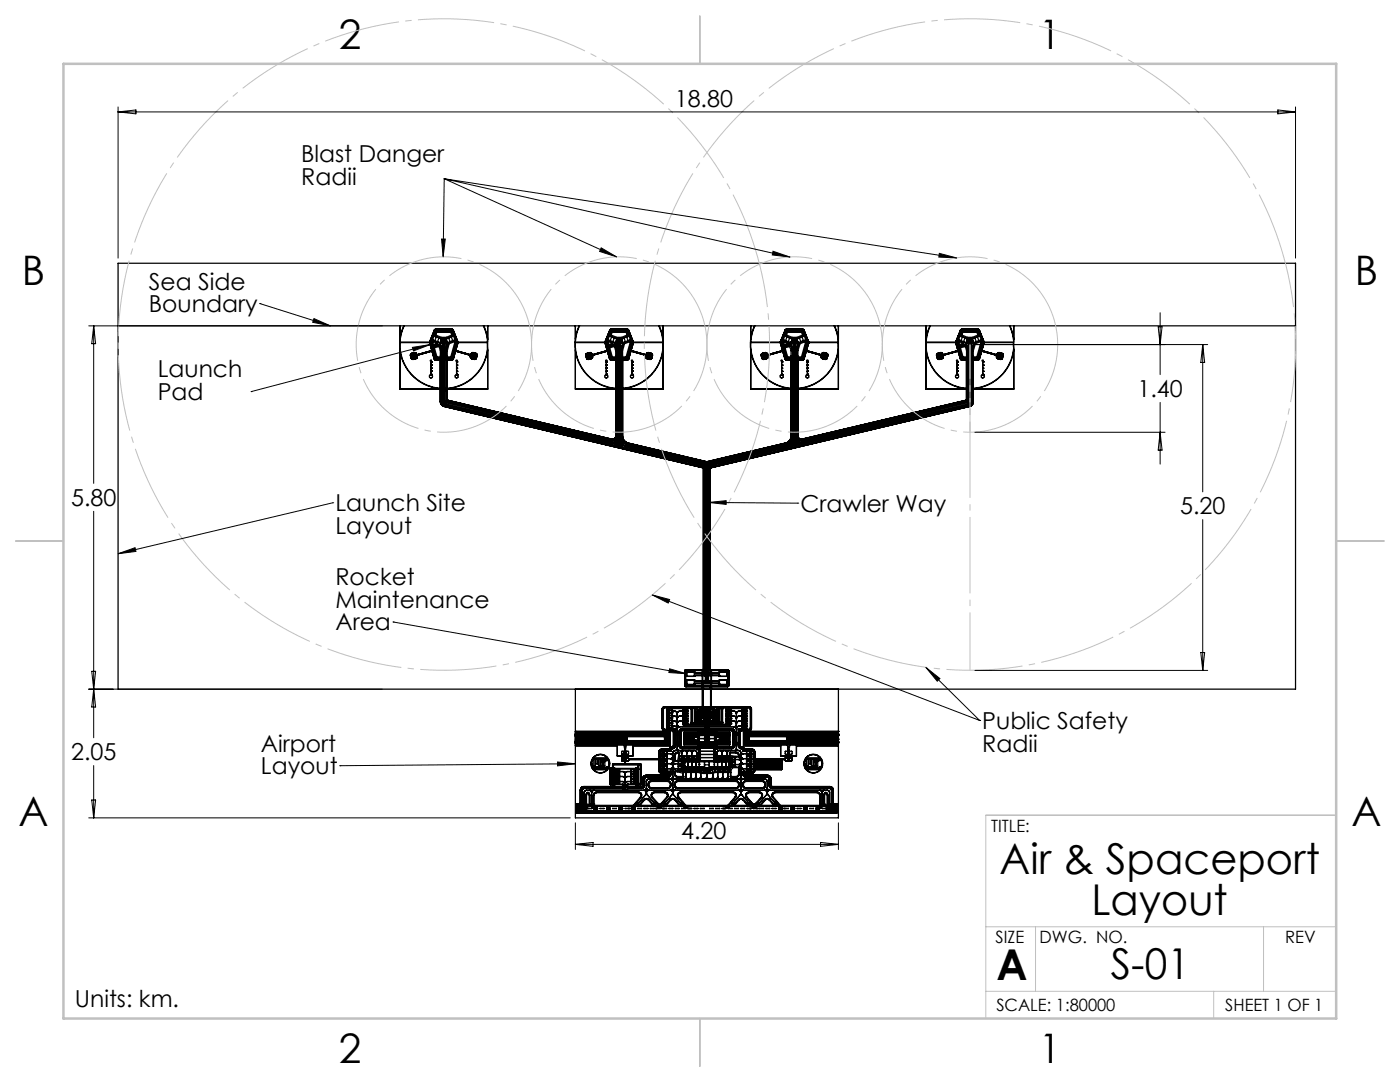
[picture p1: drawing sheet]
<svg xmlns="http://www.w3.org/2000/svg" width="279mm" height="216mm" viewBox="0 0 279 216" stroke-linecap="round" stroke-linejoin="round" font-family="sans-serif">
<defs><g id="words">
<g font-size="8.5">
<text x="199.5" y="174.4">Air &amp; Spaceport</text>
<text x="217.8" y="182.5">Layout</text>
<text x="198.9" y="195.5">A</text>
<text x="221.7" y="195.4">S-01</text>
</g>
<g font-size="8.1">
<text x="67.6" y="9.7">2</text>
<text x="207.3" y="9.7">1</text>
<text x="4.4" y="57">B</text>
<text x="270.4" y="57">B</text>
<text x="3.7" y="164.9">A</text>
<text x="269.7" y="164.9">A</text>
<text x="67.6" y="212.2">2</text>
<text x="207.3" y="212.2">1</text>
</g>
<g font-size="4.7">
<text x="134.7" y="21.3">18.80</text>
<text x="60.1" y="32.4">Blast Danger</text>
<text x="60.1" y="36.9">Radii</text>
<text x="29.7" y="57.8">Sea Side</text>
<text x="29.7" y="62.3">Boundary</text>
<text x="31.5" y="75.3">Launch</text>
<text x="31.5" y="79.8">Pad</text>
<text x="227" y="79.3">1.40</text>
<text x="14.2" y="101">5.80</text>
<text x="66.9" y="102.1">Launch Site</text>
<text x="66.9" y="106.6">Layout</text>
<text x="159.8" y="102.1">Crawler Way</text>
<text x="235.5" y="102.7">5.20</text>
<text x="66.9" y="116.7">Rocket</text>
<text x="66.9" y="121.3">Maintenance</text>
<text x="66.9" y="125.8">Area</text>
<text x="52.1" y="150">Airport</text>
<text x="196" y="145.4">Public Safety</text>
<text x="196" y="150">Radii</text>
<text x="14.2" y="151.7">2.05</text>
<text x="52.1" y="154.5">Layout</text>
<text x="135.9" y="167.5">4.20</text>
<text x="14.9" y="200.9">Units: km.</text>
</g>
<g font-size="3.4">
<text x="197.8" y="166">TITLE:</text>
<text x="198.7" y="188.1">SIZE</text>
<text x="207.5" y="188.1">DWG. NO.</text>
<text x="256.5" y="188.2">REV</text>
<text x="198.8" y="201.7">SCALE: 1:80000</text>
<text x="244.5" y="201.7">SHEET 1 OF 1</text>
</g>
</g></defs>
<g fill="none" stroke="#000" stroke-width=".25">
<path d="M23.6 52.5h235v85h-235zM23.6 65h235M79.8 65v2.7M81.9 71l.2 .4M82.1 70.7l.8-.2 .2 .9-.9 .1zM82.1 71.4l.1 .3h.3M82.1 71.4l.1 .2 .3 .1M82.2 70.5l-.2 .2-.1 .3M82.2 70.5l-.2 .1-.1 .4M82.7 70.4h.2l.2 .2M82.7 70.4h.3l.1 .2M82.7 70.4l-.5 .1"/>
<path d="M83 71.5l-.5 .2M83.1 70.6l.2 .2M83.1 70.6v.1M83.1 70.7l.2 .1M83.3 71.1l-.1 .3-.2 .1M83.3 71.1l-.2 .4-.6 .2M83.3 70.9v.2M85.7 68.3h-5.9l.2-1.6 .6-1.7-.6 1.5-.2 1.2 .1 2.6 .8 2.4 .6 1.1 1.4 1.6 1 .8 1.8 .8 2.4 .5M85.7 68.4l-5.9-.1 .2 2.4 .4 1.2 .7 1.4 1 1.4 1 .9 2.1 1.2 1.3 .5 1.4 .2M85.8 68.2v.2M85.8 68.4l.3 1.4M85.9 68.2v.2"/>
<path d="M85.9 68.4l.8 3.1M85.9 68.4l.1 .5M86 72h.1M86 74.7h.1M86 73.4h.1M86 73.5h.1M86 72.8h.1M86 74.1h.1M86 72.2h.1M86 72v2.8M86.1 70.1l.2 .1M86.1 70.1l-2.8 .8"/>
<path d="M86.1 70l-2.8 .8M86.1 69.8l-.1 .2M86.1 69.8v.2M86.1 68.3l.3 .7M86.1 68.3l.2 .8M86.2 69.1h.1M86.2 69.1l.1 .2M86.3 69.1h.1M86.3 69.1h-.1M86.3 69.1v.2M86.3 70.2l.3 1.4M86.3 69.3h.1"/>
<path d="M86.3 67.8l.1 .1M86.3 67.8l-.2 .5 .2 .5-.3 .1M86.3 67.8h.1M86.3 67.9l-.2 .4M86.4 67.8v.1M86.4 67.9l.3 .2M86.4 67.8l.4 .2M86.4 69.2l.6 2.2h1.2M86.4 68.2l.9 .3-.8 .3zM86.6 67.1h.1M86.6 67.1l-.3 .7M86.6 71.6l.4 .2"/>
<path d="M86.6 71.6l.4 .3M86.6 67v.1M86.6 67h.1M86.7 69.4l.9-.3 .3 .9v1.2h-.7zM86.7 67l.3-.9h3.1l.4 .9M86.7 67v.1M86.7 67l.4 .2M86.7 67.1l.4 .1M86.7 65.9l-.9 2.3M86.7 71.5l.3 .2M86.7 68.1l1 .3M86.8 68l-.1 .1"/>
<path d="M86.8 68l.9 .3M86.8 66l-.9 2.2M87 65.7l-.3 .2M87 65.8l-.2 .2M87 65.8l-.3 .2M87 65.7l-.4 .2M87 71.8h.8M87 65.7h3.1M87 71.7h1.3M87 65.8h3.1M87.1 67.2l.9 .4M87.1 67.2l-.3 .8"/>
<path d="M87.1 67.2h.1M87.2 66.3h2.8l.2 .6-1.1 .4h-1l-1.1-.4zM87.6 67.5l-.3 .7M87.7 68.7h.1M87.7 68.3v.1M87.7 68.4l.5 1.6M87.7 68.4l.4 1.6M87.7 68.7v.1M87.7 68.7l-1.4 .4M87.7 68.8h.1M87.7 68.8l-1.4 .5M87.8 71.8l.1 .2"/>
<path d="M87.9 77.6h.1M87.9 72v8.2M87.9 68.3h.1M87.9 68.5h.1M87.9 68.3v.2M87.9 68.5h.2M87.9 68.3h.2M88 78.1v2.2l.2 .4 .5 .3M88 77.8l.1 .1M88 77.6h.1M88 72v5.8M88 77.5l.3 .1"/>
<path d="M88 77.5h.3M88 67.6h.1M88 67.6h1.1M88 67.6l.1 .1-.3 .7-.1-.1M88 67.6h.2M88.1 68.4h.1M88.1 68.3h.1M88.1 68.5h.1M88.1 68.4h.2M88.1 68.3v.2M88.1 78l-.1 .1M88.1 71.9h-.1v5.9l.1 .1"/>
<path d="M88.1 78l-.1 .1v2.3l.3 .4 .4 .2M88.1 71.8l-.1 .2M88.1 78h.2M88.1 77.9h.2M88.1 70h.9M88.1 71.8h.2M88.1 70l.1 1.4M88.2 68.3h.1M88.2 68.5h.1M88.2 71.5h.1M88.2 71.4h.1M88.2 70v1.5"/>
<path d="M88.2 70h.1M88.3 68.5v11.8l.4 .5 52 12.3 .1 41-2.2 .1M88.3 67.8h.1M88.3 70h.1M88.3 68.4h.1M88.3 67.8v.5M88.3 68.3v.1M88.3 68.4v.1M88.3 68.3l-.4 .1h.4M88.4 67.8h.1M88.4 67.8v.6M88.4 68.4v11.9l.2 .2 33.3 7.9h.9l-33.9-8.1-.2-.3v-11.6"/>
<path d="M88.4 70h.1M88.4 68.4l.1-.1 .2 .1M88.4 68.4l.1 .1 .2-.1M88.4 68.4h.1M88.4 77.5h.3M88.4 77.6h.3M88.4 78h.3M88.4 77.9h.3M88.4 71.8h.3M88.4 71.7h.3M88.7 67.8h.1M88.7 70h.1"/>
<path d="M88.7 68.4h.1M88.8 67.8l-.1 .6M88.8 67.8h.1M88.8 67.8l.1 12.2 .1 .2 33 7.8 .8-.2 .5-.6v-19.4M88.9 70h.1M88.9 77.5h.2M88.9 78h.1M88.9 77.9h.1M88.9 71.8h.1M88.9 71.7h1.2M88.9 71.5h.1M88.9 70v1.5"/>
<path d="M88.9 68.4h.1M88.9 71.4h.1M88.9 68.4l.1 .1M89 68.3h.1M89 68.5h.1M89 68.3l-.1 .1M89 78l.1 .1M89 68.4h.1M89 71.8l.1 .2M89 71.9l.1 .1M89 70l-.1 1.4M89.1 68.4h.1"/>
<path d="M89.1 68.3v.2M89.1 67.6h-.1l.3 .9M89.1 67.6h.1M89.1 78.1v1.7l.2 .2 33.4 7.9M89.1 77.8l-.1 .1M89.1 77.6h.1M89.1 77.5l-.2 .1M89.1 72v5.8M89.1 67.6l-.1 .1 .3 .7 .1-.1M89.3 79.7l.1 .2M89.3 77.6h.1M89.3 72v7.7"/>
<path d="M89.3 68.5l-.3-.9h-.8l-.4 .9 .4 1.5M89.3 68.5l-.4 1.5M89.4 79.9l32.7 7.7M89.4 71.8l-.1 .2M89.4 71.9l-.1 .1M89.4 71.8h.7M89.4 68.3v.1M89.4 68.4l-.5 1.6M89.4 68.4l-.4 1.6M89.5 67.5l.3 .7M89.6 68.6l1.1-.4 .1 .1-.8 2.9h-.8l.1-1.2zM90 67.2l-.9 .4"/>
<path d="M90 67.2h.1M90.1 67.2l-1 .4M90.1 67.2l.2 .8M90.1 66.1l.4 .9M90.1 65.7l.4 .2M90.1 65.7l.4 .2 .9 2.3M90.1 65.8l.3 .2M90.1 65.8l.2 .1 1 2.3M90.3 68l.1 .1M90.3 68l-.9 .3M90.4 71.5l-.3 .2M90.4 68.1l-1 .3"/>
<path d="M90.4 66l.9 2.2M90.5 67v.1M90.5 67l-.5 .2M90.5 67.1l-.4 .1M90.5 71.6l-.4 .2M90.5 71.6l-.4 .3M90.5 67l-.4-1h-3.1l-.4 1M90.5 67h.1M90.5 65.9l.9 2.3M90.5 67.1h.1M90.5 67.1l.3 .7M90.8 67.8h.1"/>
<path d="M90.8 67.8v.1M90.8 67.9l-.4 .2M90.8 67.8l-.5 .2M90.8 67.9l.2 .4M90.8 67.8l.2 .5M90.9 70.2l-.4 1.4M91 69.8l.1 .2M91 68.3l-.9 3.1h-1.2M91 68.3l-.9 3.2h-3.1l-.6-2h-.2l-.2-.6M91.1 70.1l-.2 .1M91.1 70.1l2.7 .8M91.1 71.9l.1 .1z"/>
<path d="M91.1 70l2.7 .8M91.1 74.1h.1M91.1 72.2h.1M91.1 73.4h.1M91.1 73.5h.1M91.1 74.7h.1M91.1 72.8h.1M91.1 72v2.8M91.1 73.4v.1M91.2 72.2h.1M91.2 72.8h.1M91.2 74.7h.1"/>
<path d="M91.2 74.1h.1M91.3 68.2l-.9 3.3M91.3 68.2v.2M91.3 68.4l-.9 3.1M91.4 68.2v.2M91.4 68.2l-.4 1.6M91.4 68.4l-.4 1.4M91.4 68.4h5.9l-.1 2.1-.6 1.8-.5 .9-.7 1.1-1.1 1.1-2.1 1.3-1.6 .6-1.3 .2M93.8 70.9l.1 .1M93.9 71.1v.3l.2 .1M93.9 71.1v.4l.2 .1M93.9 71v.1"/>
<path d="M94 70.7l-.2 .1M94 70.6v.1M94.1 71.5l.5 .2M94.2 70.6l.2-.1 .7 .2-.2 .8-.9-.1zM94.5 70.4h-.3l-.2 .2M94.5 70.4l.5 .1M95 70.5l.2 .2v.3M95 70.5l.1 .1 .1 .4M95.1 71.4l-.2 .3h-.3M95.1 71.4l-.2 .2-.3 .1M95.2 71l-.1 .4M96.5 65l.6 1.9 .2 1.4h-5.9"/>
<path d="M96.6 65l.6 1.7 .1 1M97.3 69.8l-.3 1.4-.6 1.7-.9 1.3-.8 .9-1.1 .9-1.2 .7-1.6 .6-1.5 .2M97.3 65v12.6h-17.5v-7.8M114.8 65v2.7M115.6 65l-.6 1.7-.2 2.6 .4 2.2 .9 1.9 1 1.4 1.6 1.4 2.2 1 2 .3M115.7 65l-.6 1.5-.3 1.8h6M116.9 71l.2 .4M117.1 70.7l.8-.2 .2 .9-.8 .2zM117.1 71.4l.1 .3h.3M117.1 71.4l.1 .2 .3 .1M117.2 70.5l-.3 .2v.3M117.2 70.5l-.3 .3 .2 .6"/>
<path d="M117.7 70.4h.2l.2 .2M117.7 70.4h.3l.1 .2M117.7 70.4l-.5 .1M118 71.5l-.5 .2M118.1 70.6l.2 .2M118.3 71.1v.3l-.3 .1M118.3 71.1l-.1 .3-.2 .1M118.3 71.1l-.2 .4-.6 .2M118.3 71v.1M118.3 70.9v.1M118.3 70.9v.2M120.7 68.4l-5.9-.1 .2 2.5 .3 1 .9 1.6 .8 1.1 1 1.1 2.2 1.2 1.3 .5 1.4 .2"/>
<path d="M120.8 68.2v.2M120.8 68.4l.3 1.4M120.9 68.2v.2M120.9 68.4l.8 3.1M120.9 68.4l.1 .5M121 71.9v.1zM121 72.2h.1M121 72.8h.1M121 74.1h.1M121 73.5h.1M121 73.4h.1M121 74.7h.1"/>
<path d="M121 72v2.8M121 68.9l.2 .6M121.1 70.1l.1 .1M121.1 70l-2.8 .8M121.1 70.1l-2.8 .8M121.1 69.8v.2M121.2 69.5l.6 2.1 .2 .1M121.2 69.1h.1M121.2 69.1v.2M121.2 70.2l.5 1.4 .3 .2M121.2 69.3h.1M121.2 68.8l-.2 .1"/>
<path d="M121.2 70.2l.4 1.4M121.3 67.8l.1 .1M121.3 67.8l-.2 .5 .3 .8-.3-.8 .2-.4M121.3 67.8h.1M121.4 67.9l.3 .2M121.4 69.2l.6 2.2h1.2M121.4 67.8v.1M121.4 67.8l.4 .2M121.4 68.2l.9 .3-.8 .3zM121.6 67.1h.1M121.6 67.1l-.3 .7M121.6 71.6l.4 .2"/>
<path d="M121.6 71.6l.4 .3M121.6 67l.4-1h3.1l.4 1M121.6 67v.1M121.6 67h.1M121.7 67v.1M121.7 69.4l.9-.3 .3 .9v1.2h-.7zM121.7 67l.4 .2M121.7 67.1l.4 .1M121.7 65.9l-.9 2.3M121.7 71.5l.3 .2M121.7 68.1l1 .3M121.8 68l-.1 .1"/>
<path d="M121.8 68l.9 .3M122 65.7l-.3 .2M122 65.8l-.2 .1-.9 2.3M122 65.8l-.3 .2-.8 2.2M122 71.8h.8M122 65.7h3.1M122 71.7h1.3M122 65.8h3.1M122 66.1l-.4 .9M122.1 67.2l.9 .4M122.1 67.2l-.3 .8M122.1 67.2h.1"/>
<path d="M122.2 66.3h2.8l.2 .6-1.1 .4h-1l-1.1-.4zM122.6 67.5l-.3 .7M122.7 68.3v.1M122.7 68.7h.1M122.7 68.4l.5 1.6M122.7 68.4l.4 1.6M122.7 68.7v.1M122.7 68.7l-1.5 .4M122.7 68.8h.1M122.7 68.8l-1.4 .5-.1-.2M122.7 68.8l-1.4 .5M122.8 71.8l.1 .2"/>
<path d="M122.9 77.6h.1M122.9 72v15M122.9 68.3h.1M122.9 68.5h.1M122.9 68.3v.2M122.9 68.5h.2M122.9 68.3h.2M123 68.4h.1M123 77.8l.1 .1M123 77.6h.1M123 77.5h.3M123 77.5l.3 .1"/>
<path d="M123 67.6h.1M123 72v5.8M123 78.1v8.9M123 67.6h1.1M123 67.6l.1 .1-.3 .7-.1-.1M123 67.6h.2M123.1 78l-.1 .1M123.1 78l-.1 .1v9.1l-.5 .5M123.1 71.8l-.1 .1v5.9l.1 .1M123.1 68.5h.1M123.1 68.3h.1M123.1 71.8l-.1 .2"/>
<path d="M123.1 71.9l-.1 .1M123.1 68.4h.2M123.1 78h.2M123.1 77.9h.2M123.1 68.4h.3M123.1 68.3h.3M123.1 70h.9M123.1 71.8h.2M123.1 68.3v.2M123.1 70l.1 1.4M123.2 71.4h.1M123.2 70h.1"/>
<path d="M123.2 70v1.5M123.2 71.5h.1M123.3 67.8h.1M123.3 70h.1M123.3 68.4h.1M123.3 68.3v.1M123.3 68.4v.1M123.4 68.3v.1M123.4 68.4v.1M123.4 67.8v.6M123.4 67.8h.1M123.4 68.4h.1"/>
<path d="M123.4 68.4v18.8l.1 .5 .2-.4v-18.9M123.4 70h.1M123.4 68.4l.1-.1 .2 .1M123.4 68.4l.1 .1 .2-.1M123.4 77.6h.3M123.4 77.5h.3M123.4 78h.3M123.4 77.9h.3M123.4 71.8h.3M123.4 71.7h.3M123.7 67.8h.1M123.7 70h.1"/>
<path d="M123.7 68.4h.1M123.8 67.8l-.1 .6M123.8 67.8h.1M123.8 67.8l.1 19.5 .3 .8 1 .7 15.6 3.7h.6l15.6-3.7 .6-.4 .4-.4 .3-.8v-18.7M123.9 70h.1M123.9 77.5h.2M123.9 78h.1M123.9 77.9h.1M123.9 71.8h.1M123.9 71.7h1.2M123.9 71.5h.1M123.9 71.4h.1"/>
<path d="M123.9 71.4h1.2M123.9 70v1.5M124 68.3h.1M124 68.4h.1M124 68.5h.1M124 71.4h.1M124 68.3v.2M124 78l.1 .1M124 71.8l.1 .2M124 71.9l.1 .1M124 67.6h-.8l-.4 .9 .4 1.5M124 70l-.1 1.4"/>
<path d="M124 67.6l.4 .9-.5 1.5M124.1 68.4h.1M124.1 68.3v.2M124.1 67.6h-.1M124.1 67.6h.1M124.1 77.8l-.1 .1M124.1 77.6h.1M124.1 77.5l-.2 .1M124.1 72v5.8M124.1 78.1v8.9M124.1 67.6l-.1 .1 .3 .7 .1-.1M124.2 77.6h.1"/>
<path d="M124.2 72v15M124.4 71.8l-.2 .2M124.4 71.9l-.2 .1M124.4 71.8h.7M124.4 68.3l.1 .1M124.5 68.4l-.6 1.6M124.5 68.4l-.5 1.6M124.5 67.5l.3 .7M124.6 68.6l1.1-.4 .1 .1-.8 2.9h-.8v-1.2zM125 67.2l-.9 .4M125 67.2h.1M125.1 67.2l-1 .4"/>
<path d="M125.1 67.2l.2 .8M125.1 66.1l.4 .9-.4-.9h-3.1l-.3 .9M125.1 65.7l.4 .2M125.1 65.8l.3 .2M125.3 68l.1 .1M125.3 68l-.9 .3M125.4 71.5l-.3 .2M125.4 68.1l-.9 .3M125.4 66l.9 2.2M125.4 67l.1 .1M125.4 67l-.4 .2M125.5 71.6l-.4 .2"/>
<path d="M125.5 71.6l-.4 .3M125.5 67.1l-.4 .1M125.5 65.9l.9 2.3M125.5 67v.1M125.5 67h-.1M125.5 67.1h.1M125.5 67.1l.3 .7M125.8 67.8h.1M125.8 67.8v.1M125.8 67.8l-.5 .2M125.8 67.9l-.4 .2M125.8 67.9l.2 .4-.9 3.1"/>
<path d="M125.8 67.9l.2 .4M125.8 67.8l.2 .5M125.9 70.2l-.4 1.4M126 69.8l.1 .2M126 68.3l-.9 3.2h-3.1l-.6-2h-.2M126 68.3l-.9 3.1M126 70.1l-.1 .1M126 70.1l2.8 .8M126.1 71.9l.1 .1zM126.1 70l2.7 .8M126.1 72.2h.1M126.1 74.1h.1"/>
<path d="M126.1 74.7h.1M126.1 72.8h.1M126.1 73.5h.1M126.1 73.4h.1M126.1 72v2.8M126.3 68.2v.2M126.3 68.4l-.9 3.1M126.4 68.2v.2M126.4 68.4h5.9v1.2l-.3 1.5-1.1 2.5-1.7 1.9-2.1 1.3-1.5 .5-1.4 .2M126.4 68.4l-.4 1.4M128.8 70.9l.1 .1M128.9 71.1l.1 .4 .6 .2"/>
<path d="M128.9 71.1v.4l.7 .2M128.9 71v.1M129 70.7l-.2 .1M129 70.6v.1M129.3 70.5l.8 .2-.2 .8-.9-.2zM129.5 70.4h-.3l-.2 .2M129.5 70.4l.5 .1M130 70.5l.2 .2v.3M130.1 71.4l-.2 .3h-.3M130.1 71.4l-.1 .2-.4 .1M130.2 71l-.1 .4M131.5 65l.5 1.5 .3 1.8h-5.9"/>
<path d="M131.6 65l.4 1.3 .3 1.4M132.3 69.8l-.2 1.3-.7 1.8-.7 1-1.1 1.3-1 .8-1.9 1-1.1 .4-1.4 .1M132.3 65v12.6h-17.5v-7.8M149.8 65v2.7M150.6 65l-.7 2.3-.1 2 .4 2.2 .9 1.9 1 1.4 1.6 1.4 2.2 1 2 .3M150.7 65l-.6 1.5-.3 1.8h6M151.9 71l.2 .6 .4 .1M151.9 71l.1 .4M152 70.7l.9-.2 .2 .9-.8 .2zM152 71.4l.2 .2 .3 .1M152 71.4l.2 .3h.3M152.2 70.5l-.2 .1-.1 .4"/>
<path d="M152.2 70.5l-.3 .2v.3M152.6 70.4h.3l.2 .2M152.6 70.4h.4l.1 .2M152.6 70.4l-.4 .1M153 71.5l-.5 .2M153.1 70.6v.1M153.1 70.7l.2 .1M153.2 71.1v.3l-.2 .1M153.2 71.1l-.1 .4-.6 .2M153.2 71v.1M153.3 70.9l-.1 .1M155.7 68.4l-5.9-.1 .2 2.5 .5 1.4 .7 1.2 .8 1.1 1 1.1 2.2 1.2 1.4 .5 1.3 .2"/>
<path d="M155.8 68.2v.2M155.8 68.4l.3 1.4M155.9 68.2v.2M155.9 68.4l.9 3.1M155.9 68.4l.1 .5M156 72h.1M156 71.9l.1 .1zM156 74.7h.1M156 72.2h.1M156 73.4h.1M156 73.5h.1M156 72.8h.1"/>
<path d="M156 74.1h.1M156 72v2.8M156.1 70l-2.8 .8M156.1 70.1l.1 .1M156.1 68.3l.1 .5-.2 .1M156.1 70.1l-2.8 .8M156.1 69.8v.2M156.1 68.3l.3 .8M156.2 69.1h.1M156.2 69.1v.2M156.2 70.2l.5 1.4 .3 .2M156.2 69.3h.1"/>
<path d="M156.2 69.1l.1 .2M156.2 70.2l.4 1.4M156.3 67.8l.1 .1M156.3 67.8l-.2 .5M156.3 69.3h.1M156.3 67.8h.1M156.3 67.9l-.2 .4M156.4 67.9l.4 .2M156.4 69.2l.6 2.2h1.2M156.4 67.8v.1M156.4 67.8l.4 .2M156.4 68.2l.9 .3-.8 .3z"/>
<path d="M156.6 67.1h.1M156.6 67.1l-.3 .7M156.6 71.6l.4 .2M156.6 71.6l.4 .3M156.6 67v.1M156.6 67h.1M156.7 69.4l.9-.3 .3 .9v1.2h-.7zM156.7 67.1l.4 .1M156.7 65.9l-.9 2.3M156.7 67v.1M156.7 67l.4 .2M156.7 71.5l.3 .2"/>
<path d="M156.8 71.5l.2 .2M156.8 68.1l.9 .3M156.8 68v.1M156.8 68l.9 .3M156.8 66l-.9 2.2M157 65.7l-.3 .2M157 65.8l-.2 .2M157 66h3.1M157 66.1l-.3 .9 .3-.9h3.1l.4 .9M157 71.8h.8M157 65.7h3.1M157 71.7h1.3"/>
<path d="M157 65.8h3.1M157 66l-.4 1M157.1 67.2l.9 .4M157.1 67.2l-.3 .8M157.1 67.2h.1M157.2 66.3h2.7l.3 .6-1.1 .4h-1l-1.1-.4zM157.6 67.5l-.3 .7M157.7 68.7h.1M157.7 68.4l.5 1.6M157.7 68.7v.1M157.7 68.7l-1.5 .4M157.7 68.8h.1"/>
<path d="M157.7 68.3v.1M157.7 68.8l-1.4 .5M157.8 71.9h.1v15.4l-.3 .6-.8 .5M157.8 71.8l.1 .2M157.8 68.8l-1.5 .5M157.9 77.6h.1M157.9 68.5h.1M157.9 68.3h.1M157.9 68.3v.2M157.9 68.5h.2M157.9 68.3h.2M157.9 72v15"/>
<path d="M158 68.4h.1M158 72v5.9h.3M158 77.6h.1M158 77.5h.3M158 77.5l.3 .1M158 67.6h.1M158 78.1v8.9M158 67.6h1.1M158 67.6l.1 .1-.3 .7-.1-.1M158 67.6h.2M158.1 78l-.1 .1M158.1 68.5h.1"/>
<path d="M158.1 68.3h.1M158.1 71.8l-.1 .2M158.1 71.9l-.1 .1M158.1 68.4h.2M158.1 78h.2M158.1 68.4h.3M158.1 68.3h.3M158.1 71.8h.2M158.1 68.3v.2M158.2 68.5h.1M158.2 68.3h.1M158.2 70h.8"/>
<path d="M158.2 70v1.4M158.2 71.4h.1M158.2 70v1.5M158.2 70h.1M158.2 71.5h.1M158.3 67.8h.1M158.3 70h.1M158.3 68.4h.1M158.3 68.3v.1M158.3 68.4v.1M158.3 67.8v.5M158.4 68.3v.1"/>
<path d="M158.4 68.4v.1M158.4 67.8v.6M158.4 67.8h.1M158.4 68.4h.1M158.4 68.4v18.7l.2 .6 .1-19.3M158.4 70h.1M158.4 68.4l.1-.1 .2 .1M158.4 68.4l.1 .1 .2-.1M158.4 77.6h.3M158.4 77.5h.3M158.4 78h.3M158.4 77.9h.3"/>
<path d="M158.4 71.8h.3M158.4 71.7h.3M158.7 67.8h.1M158.7 70h.1M158.7 68.4h.1M158.7 67.8v.6M158.8 67.8l.1 19.4 .2 .5 .6 .3 33.4-7.8 .2-.2v-11.5M158.8 67.8h.1M158.9 77.5h.2M158.9 78h.1M158.9 77.9h.1M158.9 71.8h.1"/>
<path d="M158.9 71.7h1.2M158.9 70h.1M158.9 71.5h.1M158.9 71.4h.1M158.9 71.4h1.2M159 68.3h.1M159 68.4h.1M159 68.5h.1M159 71.4h.1M159 68.3v.2M159 78l.1 .1M159 71.8l.1 .2"/>
<path d="M159 71.9l.1 .1M159 67.6h-.8l-.4 .9 .4 1.5M159 70l-.1 1.4M159 67.6l.3 .9-.4 1.5M159.1 68.4h.1M159.1 68.3v.2M159.1 67.6h.1M159.1 67.6h-.1M159.1 77.8l-.1 .1M159.1 77.6h.1M159.1 77.5l-.2 .1M159.1 72v5.8"/>
<path d="M159.1 78.1v8.9M159.1 67.6l-.1 .1 .3 .7 .1-.1M159.2 77.6h.1M159.2 72v15M159.4 71.8l-.2 .2M159.4 71.9l-.2 .1M159.4 71.8h.7M159.4 68.3l.1 .1M159.5 68.4l-.6 1.6M159.5 68.4l-.5 1.6M159.5 67.5l.3 .7M159.7 68.6l1-.4 .1 .1-.9 2.9h-.7v-1.2z"/>
<path d="M160.1 67.2l-1 .4M160.1 67.2h.1M160.1 67.2l.2 .8M160.1 65.7l.4 .2M160.1 65.8l.3 .2M160.1 66.1l.4 .9M160.1 66l.4 1M160.3 68l.1 .1M160.3 68l-.9 .3M160.4 71.5l-.3 .2M160.4 66l.9 2.4M160.4 68.1l-.9 .3"/>
<path d="M160.4 66l.9 2.2M160.4 67l.1 .1M160.4 67l-.3 .2M160.5 71.6l-.4 .2M160.5 67.1l-.4 .1M160.5 65.9l.9 2.3M160.5 67v.1M160.5 67h-.1M160.5 67.1h.1M160.5 67.1l.3 .7M160.8 67.8h.1M160.8 67.8v.1"/>
<path d="M160.8 67.8l-.5 .2M160.8 67.9l-.4 .2M160.8 67.9l.2 .4-.9 3.1M160.8 67.8l.2 .5-.9 3.2h-3.1l-.6-2h-.2l-.2-.6M161 69.8l.1 .2M161 68.3l-.9 3.1M161 70.1l-.1 .1-.4 1.4M161 70.1h-.1l-.4 1.5M161 70.1l2.8 .8M161.1 71.9l.1 .1zM161.1 70l2.7 .8M161.1 74.1h.1"/>
<path d="M161.1 74.7h.1M161.1 73.4h.1M161.1 73.5h.1M161.1 72.8h.1M161.1 72.2h.1M161.1 72.1l-.1-.2h.2l-.1 .2M161.1 72v2.8M161.3 68.2v.2M161.3 68.2l-.9 3.3M161.3 68.4l-.9 3.1M161.4 68.2v.2M161.4 68.2l-.4 1.6"/>
<path d="M161.4 68.4l-.4 1.4 .1 .2M161.4 68.4h5.9v1.2l-.2 1.1-.6 1.8-.6 1.1-1.7 1.9-2.1 1.3-1.5 .5-1.4 .2M161.4 68.4l-.4 1.4M163.8 70.9l.1 .1M163.9 71.1v.3l.2 .1M163.9 71.1v.3l.2 .2M163.9 71v.3l.2 .2M163.9 71v.1M164 70.7l-.2 .1M164 70.6v.1M164.1 70.6l.3-.1 .7 .2-.2 .8-.9-.2zM164.1 71.5l.5 .2"/>
<path d="M164.5 70.4h-.4l-.1 .2M164.5 70.4h-.4l-.1 .3M164.5 70.4h-.3l-.2 .2M164.5 70.4l.5 .1M165 70.5l.2 .2v.3M165 70.5l.2 .1v.4M165.1 71.4l-.1 .2-.4 .1M165.2 71l-.1 .4M166.5 65l.6 1.7 .2 1.6h-5.9M166.5 65l.5 1.3 .3 1.4M167.3 69.8l-.4 1.8-.5 1.3-.8 1.3-1.1 1-.9 .8-1.9 1-1.2 .4-1.3 .1M167.3 65v12.6h-17.5v-7.8"/>
<path d="M184.8 65v2.7M185.6 65l-.7 2.2-.2 1.9 .4 2.3 1 2 1.2 1.6 1.7 1.3 1.9 .9 2 .3M185.7 65l-.6 1.6-.3 1.7h5.9M186.9 71l.2 .5 .4 .2M186.9 71l.2 .4M187.1 70.7l.8-.2 .2 .8-.8 .3zM187.1 71.4l.1 .2 .3 .1M187.1 71.4l.3 .3 .6-.2M187.2 70.5l-.2 .1-.1 .4M187.2 70.5l.7-.1 .2 .2M187.2 70.5l-.3 .2v.3M187.6 70.4h.3l.2 .2"/>
<path d="M187.6 70.4h.4l.1 .3M187.6 70.4l-.4 .1M188 71.5l-.5 .2M188.1 70.6v.1M188.1 70.7l.2 .1M188.2 71.1v.3l-.2 .1M188.2 71.1v.3l-.2 .2M188.2 71v.1M188.3 70.9l-.1 .1M190.7 68.4l.5 1.4-.1 .2M190.7 68.4l-5.9-.1 .2 2.1 .4 1.6 .7 1.3 .7 1.1 1.2 1.2 2.1 1.2 1.5 .5 1.3 .2M190.7 68.4l.4 1.4"/>
<path d="M190.9 68.2v.2M190.9 68.4l.9 3.1M190.9 68.4l.1 .5M191 71.9v.1zM191 71.9l.1 .1zM191 74.1h.1M191 74.7h.1M191 72.2h.1M191 73.5h.1M191 73.4h.1M191 72.8h.1M191 72v2.8"/>
<path d="M191 73.4v.1M191.1 70l-2.8 .8M191.1 69.8v.2M191.2 69.1h.1M191.2 69.1v.2M191.2 70.2l-.1-.1-2.8 .8M191.2 70.2l.4 1.4 .4 .3M191.2 69.3h.1M191.2 69.1l.1 .2M191.2 70.2l.5 1.4M191.3 67.8v.1M191.3 67.8l-.2 .5 .1 .5-.2 .1"/>
<path d="M191.3 69.3h.1M191.3 67.8h.1M191.3 67.9l-.2 .4 .2 .7M191.3 67.9l.5 .2M191.4 67.8l-.1 .1M191.4 67.8l.4 .2M191.4 69.2l.6 2.2M191.4 68.2l.9 .3-.8 .3zM191.6 67.1h.1M191.6 67.1l-.3 .7M191.6 67v.1M191.6 67h.1"/>
<path d="M191.7 71.6l.3 .2M191.7 65.9l-1 2.5M191.7 69.4l1-.3 .2 .9v1.2h-.7zM191.7 67.1l.4 .1M191.7 67v.1M191.7 67l.4 .2M191.7 71.5l.3 .2M191.8 71.5l.2 .2M191.8 66l-.9 2.4M191.8 68v.1M191.8 68l.9 .3M191.8 68.1l.9 .3"/>
<path d="M191.8 66l-.9 2.2M192 65.7l-.3 .2M192 65.8l-.2 .2M192 71.4h1.2M192 66.1l-.3 .9M192 66h3.1M192 71.8h.8M192 66l-.4 1M192 65.7h3.1M192 71.7h1.3M192 65.8h3.1M192.1 67.2h.1"/>
<path d="M192.1 67.2l.9 .4M192.1 67.2l-.3 .8M192.2 66.3h2.7l.3 .6-1.1 .4h-1l-1.2-.4zM192.6 67.5l-.3 .7M192.7 68.4l.5 1.6M192.7 68.4l.4 1.6M192.7 68.7h.1M192.7 68.7l.1 .1M192.7 68.7l-1.4 .4M192.7 68.7l-1.5 .4M192.7 68.3v.1M192.8 68.8h.1"/>
<path d="M192.8 71.8l.1 .2M192.8 71.9l.1 .1M192.8 68.8l-1.5 .5M192.8 79.9l-32.7 7.7M192.8 80l-33.4 7.9M192.9 79.7l-.1 .2M192.9 72v7.7M192.9 77.6h.1M192.9 68.3h.1M192.9 68.5h.1M192.9 68.3v.2M192.9 68.5h.2"/>
<path d="M192.9 68.3h.2M193 68.4h.1M193 79.7l-.2 .3M193 77.8l.1 .1M193 77.6h.1M193 77.5l.3 .1M193 77.5h.3M193 72v5.8M193 78.1v1.6M193 67.6l.1 .1-.3 .7-.1-.1M193 67.6h.1M193 67.6h.2"/>
<path d="M193 67.6h1.1M193.1 68.3h.1M193.1 68.5h.1M193.1 68.4h.2M193.1 68.4h.3M193.1 68.3h.3M193.1 68.3v.2M193.1 78l-.1 .1M193.1 71.8l-.1 .2M193.1 71.9l-.1 .1M193.1 78h.2M193.1 77.9h.2"/>
<path d="M193.1 70l.1 1.4M193.1 70h.9M193.1 71.8h.2M193.2 70h.1M193.2 71.4h.1M193.2 70v1.5M193.2 71.5h.1M193.2 70l-.4-1.5 .3-.9h.9l.3 .9-.4 1.5M193.3 67.8h.1M193.3 68.4h.1M193.3 67.8v.5M193.4 68.3v.1"/>
<path d="M193.4 68.4v.1M193.4 67.8v.6M193.4 67.8h.1M193.4 68.4v11.7l-.1 .2-33.9 8.1h.8l33.3-7.9 .2-.2v-11.9M193.4 70h.1M193.4 68.4l.1-.1 .2 .1M193.4 68.4l.1 .1 .2-.1M193.4 68.4h.1M193.4 77.5h.3M193.4 77.6h.3M193.4 78h.3M193.4 77.9h.3"/>
<path d="M193.4 71.8h.3M193.4 71.7h.3M193.7 67.8h.1M193.7 70h.1M193.7 68.4h.1M193.7 67.8v.6M193.8 67.8l.1 12.4-.4 .5-52.1 12.5v41h2.2M193.8 67.8h.1M193.9 70h.1M193.9 77.5h.2M193.9 78h.1M193.9 77.9h.1"/>
<path d="M193.9 71.8h.1M193.9 71.7h1.2M193.9 71.5h.1M193.9 71.4h.1M193.9 70v1.5M194 68.3h.1M194 68.4h.1M194 68.5h.1M194 68.3v.2M194 78l.1 .1M194 71.8l.1 .2M194 71.9l.1 .1"/>
<path d="M194 70v1.4M194.1 68.4h.1M194.1 68.3v.2M194.1 67.6h.1M194.1 67.6h-.1M194.1 77.8l-.1 .1M194.1 77.6h.1M194.1 77.5l-.2 .1M194.1 72v5.8M194.1 78.1v2.1M194.1 67.6l-.1 .1 .3 .7 .1-.1M194.2 77.6h.1"/>
<path d="M194.2 72v8.2M194.4 71.8l-.2 .2M194.4 71.9l-.2 .1M194.4 71.8h.7M194.4 68.3l.1 .1M194.5 68.4l-.6 1.6M194.5 68.4l-.5 1.6M194.6 67.5l.2 .7M194.7 68.6l1-.4 .1 .1-.9 2.9h-.7v-1.2zM195.1 67.2l-1 .4M195.1 67.2h.1M195.1 67.2l.3 .8"/>
<path d="M195.1 65.7l.4 .2M195.1 65.8l.3 .2M195.1 66.1l.4 .9-.4-.9h-3.1l-.3 .9M195.1 66l.4 1M195.4 66l.9 2.4M195.4 71.5l-.3 .2M195.4 68v.1M195.4 68.1l-.9 .3M195.4 68l-1 .3M195.4 66l.9 2.2M195.4 67l.1 .1M195.4 67l-.3 .2"/>
<path d="M195.5 71.6l-.4 .2M195.5 71.6l-.4 .3M195.5 67.1l-.4 .1M195.5 65.9l.9 2.3M195.5 67v.1M195.5 67h-.1M195.5 67.1h.1M195.5 67.1l.3 .7M195.8 67.8v.1M195.8 67.8l-.4 .2M195.8 67.8h.1M195.8 67.9l-.4 .2"/>
<path d="M195.8 67.9l.2 .4M195.8 67.8l.2 .5-.9 3.2h-3.1l-.6-2h-.2l-.2-.6M195.9 70.2l-.4 1.4M196 69.8l.1 .2M196 68.3l-.9 3.1h-1.2M196 68.3l-.9 3.1M196 70.1l-.1 .1M196 70.1l2.8 .8 .1 .1M196 70.1l2.8 .8M196.1 71.9l.1 .1zM196.1 70l2.7 .8M196.1 72.8h.1"/>
<path d="M196.1 74.7h.1M196.1 73.5h.1M196.1 73.4h.1M196.1 72v2.8M196.1 74.1h.1M196.1 72.2h.1M196.3 68.2v.2M196.3 68.4l-.9 3.1M196.4 68.2v.2M196.4 68.4h5.8l.1 1.3-.2 1-.3 1.2-.9 1.7-1.8 1.9-2 1.3-1.5 .5-1.4 .2M196.4 68.4l-.4 1.4M198.8 70.9l.1 .1"/>
<path d="M198.9 71.1l.1 .4 .6 .2M198.9 71.1v.3l.2 .1M198.9 71v.1M199 70.7l-.2 .1M199 70.6v.1M199.1 71.5l.5 .2M199.2 70.6l.2-.1 .7 .2-.3 .9-.8-.3zM199.5 70.4h-.4l-.1 .2M199.5 70.4h-.3l-.2 .2M199.5 70.4l.5 .1M200 70.5l.2 .2v.3M200 70.5l.2 .1v.4"/>
<path d="M200.1 71.4l-.1 .2-.4 .1M200.1 71.4l-.2 .3h-.3M200.2 71l-.1 .4M201.5 65l.6 1.8 .2 1.5h-5.9M201.5 65l.5 1.3 .3 1.4M202.3 69.8l-.3 1.7-.7 1.5-1 1.5-.8 .8-1.4 1-1.3 .7-1.3 .4-1.3 .1M202.3 65v12.6h-17.5v-7.8M87.9 80.2l.2 .6 .6 .3M87.9 80.2l.2 .5 .6 .4M87.9 80.2l.3 .7 .5 .2M88.7 81.1l51.6 12.2M88.7 81l50.6 12"/>
<path d="M122.5 87.7h.1M122.5 87.7l.3 .1M122.5 87.7l.4 .1M122.6 88.2l.7-.6 .1 .3-.3 .3zM122.7 88.6l.3-.2 .9 .2 .3 .4zM122.7 87.9h.1M122.9 87l-.2 .5-.6 .1M122.9 87l-.3 .6h-.5M123 87l-.1 .5-.4 .2M123 87l-.2 .6-.3 .1M123.1 87.9h.1M123.1 87.9h.3"/>
<path d="M123.3 88.3l.2-.2 .2 .3zM123.3 88h.1M123.3 88l-.3-.1 .3 .2M123.5 88.1h.1M123.7 88l.3 .1M123.8 88.2h.1M123.8 88.2h.3M123.8 87.6l.2 .6 .5 .4-.5-.1-.2-.2-.2-.4zM124 88.1h.1M124.1 87l.3 .8 .4 .5M124.1 87l.2 .8 .5 .5M124.2 88.7l16.7 4-.2 .2-15.6-3.7z"/>
<path d="M124.2 87l.3 .8 .4 .4 .4 .2M124.2 87l.1 .5 .3 .5 .7 .4M124.2 87l.3 .9 .8 .5M124.3 88.2l.5 .1zM124.4 88.3h.1M124.4 88.3l15.3 3.6v.2M124.4 88.3l15.2 3.6M124.8 88.3h.1M125.3 88.4l15.6 3.7h.4M125.3 88.4l15.6 3.7M139.5 92.9l-.2 .1M139.5 92.8v.1"/>
<path d="M139.6 92.6v-.2v.2M139.6 91.9l.1 .2M139.6 93l.1 .1M139.6 93v-.2l.1 .3M139.7 92.6v-.2v.2M139.7 92.1v.1M139.7 93.1l.6 .1M139.8 92.1v.1M140 92l-.2 .1M140 92l.9 .2M140.3 93.2l.2 .3M140.3 93.3l.1 .2v40.1l-.1 .1h-3.5l-.1 .2"/>
<path d="M140.3 93.3l.1 40.3h-3.5M140.5 93.5v39.4M140.9 92.2h.4M140.9 92.1h.4M140.9 93.1h.3l-.1 41.1-.2-.1zM141.2 93.3h.1M141.2 92.7l16.7-4-.8 .5-15.6 3.7zM141.6 93.5v39.4M141.7 93.5v40M141.8 93.2l-.2 .3M141.9 93.3l-.2 .2M142.2 92l.1 .1"/>
<path d="M142.2 92l-.9 .2M142.3 92.1v.1M142.4 92.4l.1 .2M142.4 92.1l.1 .1M142.4 93.1l-.6 .1M142.5 92.8v.2M142.5 92.4l.1 .2-.1-.2M142.5 91.9l-.1 .2M142.5 93l-.1 .1M156.8 88.4l-15.5 3.7M157.4 88.3h.1M157.7 88.3h.1"/>
<path d="M157.7 88.3l-15.2 3.6-.1 .2M157.7 88.3l-15.2 3.6M157.8 88.2l-.4 .1M157.9 89l.4-.4 .8-.2 .4 .2zM157.9 87l-.2 .8-.5 .5-.4 .1M157.9 87l-.3 .9-.8 .5M158 87l-.2 .9-.4 .4M158 87l-.2 .8-.4 .5M158.1 88.1h.1M158.4 87.6l.1 .3-.2 .5-.6 .2zM158.4 88.2h.1M158.4 88.2h-.4"/>
<path d="M158.4 88.2h-.4h.4M158.5 88l-.4 .1M158.6 88.1h.1M158.6 88.1l.3 .2-.5 .1zM158.8 87.6l.3 .3 .4 .2-.5 .1a.35 .35 0 0 1-.3-.3 .35 .35 0 0 1 .1-.3zM158.9 88h.1M158.9 88l.3-.1-.3 .2M159.1 87.9h.1M159.1 87.9h-.3M159.1 87l.1 .4 .4 .3M159.1 87l.2 .5 .3 .2M159.2 87l.2 .5 .7 .1"/>
<path d="M159.2 87l.3 .6h.6M159.4 87.9h.1M159.6 87.7h.1M159.6 87.7l-.3 .1M193.5 81l-50.7 12-.2-.2M193.5 81.1l-51.6 12.2M194.1 80.2l-.2 .6-.4 .2M194.1 80.2l-.1 .4-.5 .4M194.1 80.2l-.1 .5-.5 .3M194.2 80.2l-.2 .6-.5 .3M194.2 80.2l-.1 .5-.6 .4M114.8 137.5v25.7h52.5v-25.7"/>
<path d="M136.7 136.8l.2 .2M136.7 133.9v2.9M136.8 136.8v.1h8.5v-.1M136.8 136.8l.1 .1h8.3l.1-.1M136.8 133.9v2.9M136.9 133.6l-.2 .3M136.9 133.7l-.1 .2M136.9 133.8l-.1 .1M136.9 133.6l-.2 .2v3l.2 .2M136.9 137h3.2M136.9 133.7l3.9 .1M138.6 134.1h-1.5v.8"/>
<path d="M138.6 134.1v.1M138.6 134.2v.7M138.6 134.9h.1M138.6 135.7v.1M138.6 136.5v.1M138.6 135.7h-1.5v.9h1.5M138.6 135.8v.7M138.6 136.5h.1M138.6 136.6h.1M138.6 135.8h.1M138.6 134.1h.1M138.6 134.2h.1"/>
<path d="M138.6 135.7h.1M138.6 136h2.1l.1 .1-.1 .2h-2.1M138.6 134.8l2.2 .1-.1 .9h-2.1M138.6 134.4h2.1l.1 .1-.2 .2h-2M138.6 136.5h5M138.6 134.2v-.1h-1.5v.9M138.6 135.8v-.1h-1.5v.9h1.5v-.1M138.6 134.8v.2l-1.5-.1M140.1 137l.1 .1M140.1 133.8v.4M140.1 134.4v.3M140.1 134.8v1"/>
<path d="M140.1 136v.3M140.1 136.5v.4M140.2 137.5h.1M140.2 137.1v3.8M140.3 136.5v.3h1.5l.1-.3M140.3 134.4v.3M140.3 134.8v1M140.3 136v.3M140.3 137.5h.1M140.3 137.1v3.8M140.4 137l-.1 .1M140.4 137h1.3"/>
<path d="M140.5 132.9l.1 .1M140.5 133.5l-.2 .2M140.5 133.2v.3M140.5 133.5l-.2 .3M140.6 133.1l-.1 .1M140.6 133.1l-.1 .2M140.6 133h.2M140.6 133.1h.2M140.8 133.9h-.5v.3M140.9 134.9h.3l-.1 .9-.2-.1zM140.9 133h.3M140.9 133.1h.3"/>
<path d="M140.9 133.8h.3M140.9 133.9h.3M141.4 133.9h.5v.3M141.4 133h.1M141.4 133.1h.1M141.5 133.1l.1 .1M141.5 133.1l.1 .2M141.6 132.9l-.1 .1M141.6 133.5l.3 .2zM141.6 133.2v.3M141.7 137l.1 .1M141.7 133.5l.2 .1"/>
<path d="M141.7 133.5l.2 .2h3.4l.2 .2M141.8 137.5h.1M141.8 137.1v3.8M141.9 134.4v.3M141.9 134.8v1M141.9 136v.3M141.9 133.6h3.3M141.9 137.5h.1M141.9 137.1v3.8M142 133.8v.4M142 134.4v.3M142 134.8v1"/>
<path d="M142 136v.3M142 136.5v.4M142.1 137l-.2 .1M142.1 137h3.1M143.5 135.8l1.6-.1v.9l-1.6-.1M143.5 134.2l1.6-.1v.8M143.5 136.5h.1M143.5 135.8h.1M143.5 134.9h.1M143.5 134.2h.1M143.5 134.2v-.1h1.6v.9M143.5 135.8v-.1h1.6v.9h-1.6v-.1"/>
<path d="M143.5 134.8v.2M143.5 134.9l1.6 .1M143.6 135.7v.1M143.6 136.5v.1M143.6 135.8v.7M143.6 134.1v.1M143.6 134.1h.1M143.6 134.9h.1M143.6 134.2v.7M143.6 134.4h-2.2l.1 .3h2.1M143.6 134.8l-2.2 .1v.9h2.2M143.6 136l-2.2 .1 .1 .2h2.1"/>
<path d="M145.2 133.6l.3 .3M145.2 133.8l.1 .1M145.2 133.7l.1 .2M145.2 133.7l-3.8 .1M145.3 133.9v2.9M145.5 136.8l-.3 .2M145.5 133.9v2.9M114.8 147.5h.1M114.8 145.9h.1M114.8 146.6h.1M114.8 146.7h.1M114.8 148.1h.1"/>
<path d="M114.8 146.8h.1M114.8 146.5h.1M114.8 148.2h.1M114.8 147h10M114.8 148.1h18.8M114.8 146.7h18.8M114.8 148.3h18.8M114.8 146.5h18.8M114.8 146.6h18.8M114.8 148.2h18.8M114.8 148h18.8M114.8 146.8h18.8"/>
<path d="M114.8 146.8h9.7l.3 .1v.3M114.8 148.8h8.4v2h1.2M114.8 145.9h18.9l.1 2.9h-7.5v2h-1.2M114.8 147.2h10.3M114.8 147.3h10.3M114.8 147.5h10.3M114.8 147.8h18.8M114.8 146.9h18.8M114.8 148.8h8.4M114.8 146.1h18.8v2.5h-8.6M114.8 148.6h9.7M114.8 146.4h18.8"/>
<path d="M114.8 148.3h9.4l.2 .1M114.8 146.3h18.8M114.8 148.4h18.8M114.9 148.6h9.6M115.8 157.7v2.5M115.9 157.7v2.5M116.2 157.7v3.1M116.6 157l-.6 .2-.2 .5M116.6 157.1l-.5 .1-.2 .5M116.6 157.1l-.6 .2-.1 .4M116.6 157.1l-.4 .1-.2 .3-.1 2.8-.2 .2-.6 .2M116.6 157h11.4"/>
<path d="M116.6 157.1h11.4M116.6 158.2v2.5M116.9 158.7v2.1M117.1 157.7l-.4 .1-.1 .4M117.1 157.7h11.4M117.2 158.3h.1l.3 .3v2.1h-.5v-2.1zM117.3 158.1l-.3 .3-.1 .3M117.3 158.1l-.2 .2-.2 .4M117.3 158.1l.3 .3 .1 .3M117.3 158.1l.3 .2 .1 .4M117.6 157.7l.3 .1 .2 .4M117.7 157.7l.4 .4 .1-.3 .3-.1"/>
<path d="M117.7 158.7v2.1M118 152.4h.1M118 152.4l.1-.6 .3-.5 .5-.5 .7-.2 .9 .1 .5 .3 .5 .6 .1 .8M118.1 158.2v2.5M118.1 152.4l.2 .7 .3 .5M118.4 158.7v2.1M118.5 151.5h.1M118.5 151.5v1.4h.3v-1.4M118.5 151.5h.3M118.6 157.7l-.4 .1-.1 .4M118.6 153.6l-.5-.9 .1-.8 .4-.7h2.4l.5 .9-.1 .9-.4 .6M118.6 153.6h.1"/>
<path d="M118.6 153.4h.1M118.6 153.6h2.4M118.7 158.4l.3-.2h8.5l.3 .2 .1 .5-1.5 1.8h-7.8zM118.7 153.1v.2zM118.7 153l-.1 .4M118.7 153h.1M118.7 153l.1 .4M118.8 151.5h.1M118.8 153.4h.1M118.8 153.1h.1M118.8 153.2h.1M118.8 153.1v.3"/>
<path d="M118.9 153.1h.1M118.9 153.2h.1M118.9 153.1v.3h-.3M118.9 153.4h.1M118.9 153.2v.2M119 151.5h.1M119 151.5v.9h.3v-.9M119 151.5h.3M119 153.2h.1M119.1 158.1l-.5 .1-.2 .5M119.1 158l-.5 .2-.2 .5M119.1 158h8.3"/>
<path d="M119.2 153.2h.1M119.2 153.2v.2M119.2 153.1h.1M119.2 153.1v.1M119.2 153v.1M119.2 153h.1M119.3 151.5h.1M119.3 153v.1M119.3 153h.1M119.3 153.2l-.1 .2M119.3 153.1h.1M119.3 153.1l-.1 .1h.1"/>
<path d="M119.3 153.2h.1M119.3 153.2h-.1M119.5 151.5h.1M119.5 151.5v1.4h.2v-1.4M119.5 151.5h.2M119.5 153.4h.1M119.5 153h.1M119.5 153.1h.1M119.5 153.3h.1M119.5 153l.1 .3M119.5 153.3v.1M119.6 153v.1"/>
<path d="M119.6 153h.1M119.6 153.4h.1M119.6 153.2h.1M119.6 153.2v.1M119.6 153.3v.1M119.6 153.1h.1M119.6 153.3h.1M119.6 153.1l.1 .4 .1-.3M119.6 153.1h-.1l.1 .1M119.7 153.2h.1M119.7 153.4h.1M119.7 151.5h.1"/>
<path d="M119.8 153.2h.1M119.8 153.4h.1M119.8 153.2v.2M119.9 153.2h.1M119.9 153.3h.1M119.9 153.4h.1M119.9 153.2v.1M119.9 153.2v.2M119.9 151.5h.1M119.9 151.9h.1M119.9 151.9h.3M119.9 151.9v1h.3v-1"/>
<path d="M119.9 151.5h.3M119.9 151.5v.3h.3v-.3M120 153.2h.1M120 153.2l-.1 .2M120.1 153.2v.2M120.1 153.2h.1M120.1 153.4h.1M120.2 153.2h.1M120.2 153.3h.1M120.2 153.3v.1M120.2 153.2l-.1 .2M120.2 151.5h.1"/>
<path d="M120.2 151.9h.1M120.2 153.4h.1M120.3 153.2h-.1M120.3 153.2h.1M120.3 153.2l-.1 .2M120.3 153.3h.1M120.3 153.2v.1M120.3 153.4h.1M120.4 153.2h.1M120.4 153.3h.1M120.4 153.4h.1M120.4 153.4h-.1"/>
<path d="M120.4 153.2v.3v-.3l.1 .2M120.4 151.5h.1M120.4 151.9h.1M120.4 151.9h.3M120.4 151.9v1h.3v-1M120.4 151.5h.8M120.4 151.5v.3h.8v-.3M120.5 153.2h.1M120.5 153.4h.1M120.5 153.2v.2M120.6 153.2h.1M120.6 153.4h.1"/>
<path d="M120.6 153.2v.2M120.6 153.4v-.2l.1 .2M120.7 151.9h.1M120.7 153.2h.1M120.7 153.4h.1M120.7 153.2v.2M120.8 153.2h.1M120.8 153.2v.2l.1-.2M120.9 153.2h.1M121 153.1v.3M121 153.6h.1M121 153.1h.1"/>
<path d="M121 153.4h.1M121 153.2h.1M121.2 151.5h.1M121.5 152.4l-.1 .6-.4 .6M121.7 156.5l.2 .1M121.7 153.5v3M121.9 156.5h.1M121.9 153.5h.1M121.9 153.3l-.2 .2M121.9 153.3l-.1 .1v3.1l.1 .1M121.9 153.3h.2M121.9 156.6h2.3"/>
<path d="M121.9 153.5v3M122.1 156.5h.1M122.1 153.5h.1M122.1 153.5v3M122.2 153.5h.1M122.2 156.5h.1M122.2 153.5v3M122.3 153.2l-.2 .1M122.3 152.6v.6M122.4 156.6h.1M122.4 152.4l-.1 .2M122.4 153.3h.1"/>
<path d="M122.4 152.7l.1-.2h4.7l.2 .2M122.4 152.4l-.3 .9M122.4 156.5h2v.5M122.4 153.4h1.2v3.1M122.4 153.4h.2M122.4 153.3h4.8M122.4 153.5h.2M122.4 156.4h.2M122.4 152.7v3.9M122.4 152.4h2.2M122.5 152.6l-.1 .1M122.5 152.6h4.7"/>
<path d="M122.6 156.6h.1M122.6 156h1.8l.3 .3v.7M122.6 153.3h.1M122.6 153.7h1M122.6 155h1M122.6 154.9h1.6M122.6 156.2h1M122.6 153.9h1M122.6 155.4h1M122.6 154.4h1M122.6 154.5h1M122.6 154.2h1"/>
<path d="M122.6 155.7h1M122.6 155.2h1M122.6 155.5h1M122.6 154.7h1M122.6 153.3v3.3M122.7 153.4v3.1M123.6 153.4v3.1M123.6 153.5h3.3M124.1 151.7l.1 .1M124.2 151.8h.4M124.2 154.9l.5 .4v1.1l-.4-.5h-1.7M124.2 154l.5 .2v1.1l-.1-.2-.4-.2"/>
<path d="M124.2 154l.4 .1 .1 .3 .3-.4h.3M124.2 154h-1.6M124.3 156.7v.1M124.3 156.7h.9M124.4 157.7l.2-.1 .1-.3 .5 .4M124.4 157.1l-.2 .2h-7.6l-.4 .2v.2M124.4 157.1h.1M124.4 157.1l-.2 .2h-7.7l-.3 .4M124.4 157h.1M124.4 156.6l-.2-.1v.5M124.4 150.7h.7v.3h-.7zM124.4 148.4h.1"/>
<path d="M124.5 148.4h.1M124.5 148.4v.2M124.5 148.6l.2 1M124.5 148.6h.1M124.6 151.8l.1 .1M124.6 151.2h-.5v.5M124.7 152.3l-.1 .1M124.7 151.1h.1M124.7 151.1l-.1 .1M124.7 152.3l-.1 .2h-2.3v.1M124.7 149.6l-.1 .3h-.5v.6h.5l.1 .2M124.7 151v.1"/>
<path d="M124.7 151.9v.4M124.7 157.1v.4l-.5 .2M124.7 147.5v.2h-9.8M124.7 147v.2M124.8 157.1v.3l.5 .3M124.8 151.1l.2 .1M124.8 151.1h.1M124.8 152.3l.1 .2h3v4l-.1 .1M124.8 152.3v.1h3M124.8 148.4v1.4l.6 .2v.4l-.6 .1v.2M124.8 147.5v.3l-.3 .2h-9.7M124.8 151v.1"/>
<path d="M124.8 151.9v.4M125 151.2l.4 .1M125 151.8l-.2 .1M125 151.8h.3M125 146.9l.1 .3M125 148.6l-.2 1h-.1M125 148.6h.1M125.1 148.4h.1M125.1 147.6l-.1 .2M125.1 146.9v.9M125.1 148.4l-.1 .2M125.1 147.7l.1 .1"/>
<path d="M125.1 157.1h.1M125.1 157h.1M125.1 147.1l7.4-.1 .1 .7-7.4 .1zM125.2 146.9l-.1 .1M125.2 156.7v.1M125.3 154h-.3l-.2 .3v1l.2-.3 .3-.1M125.3 154.9l-.5 .4v1.1l.1-.3 .3-.2h1.6M125.3 156.5h.1M125.3 156.5l-.2 .1M125.3 156.6h2.5M125.3 154h1.5M125.3 156.5v.5"/>
<path d="M125.4 151.3l.2 .1M125.4 151.7l-.1 .1M125.6 151.6l-.2 .1M125.6 151.4h5.8M125.6 151.6h5.8M125.9 154.4h.1M125.9 154h.1M125.9 154.5h.1M125.9 154.9h.1M125.9 155.5h.1M125.9 156.4h.1M125.9 153.5h.1"/>
<path d="M125.9 155.4h.1M125.9 155.9h.1M125.9 156h.1M125.9 156.5h.1M125.9 153.5h.5l.3 .4M125.9 154.4h.5M125.9 154.5h.5l.4 .4-.1 .1M125.9 153.5v3M125.9 154.5h.5l.3 .4M125.9 155.5h.5M126.4 153.5l.3 .4M126.4 155.5l.4 .4v.1h-.1l-.3 .4h-.5"/>
<path d="M126.4 155.5l.3 .4M126.6 153.9h.1M126.6 154h.1M126.6 154.9h.1M126.6 155h.1M126.6 156h.1M126.6 155.9h.1M126.6 153.9v.1M126.6 154.9v.1M126.7 154h.1M126.7 154.9h.1M126.7 155.9h.1"/>
<path d="M126.7 156h.1M126.7 153.9h.1l-.1 .1M126.7 154l-.3 .4M126.7 153.9v.1M126.7 154.9v.1M126.7 155l-.3 .4h-.5M126.7 154l-.3 .4h-.5M126.7 153.9h.1M126.7 155h.1M126.8 153.9h.1M126.8 154h.1M126.8 154.9h.1"/>
<path d="M126.8 155h.1M126.8 155.9h.1M126.8 156h.1M126.8 156h-1.8l-.2 .3v.7M126.8 154.9h-1.5M126.8 153.9v.1M126.8 154.9v.1M126.8 155.9v.1M126.9 154.3h.1M126.9 156.6h.1M126.9 154.6h.1M126.9 156.2h.1"/>
<path d="M126.9 153.7h.1M126.9 153.6h.1M126.9 155.6h.1M126.9 155.3h.1M126.9 155h.1M126.9 154.9h.1M126.9 155.9h.1M126.9 154h.1M126.9 153.3h.1M126.9 153.4h.1M126.9 156.5h.1M126.9 153.5h.1"/>
<path d="M126.9 156.5h-1.7l-.1 .5M126.9 153.4h.3M126.9 154.3h.3M126.9 155.3h.3M126.9 153.3v3.3M126.9 153.7h.3M126.9 153.6h.3M126.9 155.9h.3M126.9 154.6h.3M126.9 155h.3M126.9 154.9h.3M126.9 154h.3"/>
<path d="M126.9 155.6h.3M126.9 156.2h.3M127.2 156.6h.1M127.2 154.6h.1M127.2 154.3h.1M127.2 153.3v3.3M127.2 152.6l.2 .1M127.4 153.5h.1M127.4 156.3h.1M127.4 153.2l-.2 .1M127.4 152.7v.5M127.4 153.5v2.8"/>
<path d="M127.4 158.1l.4 .1 .2 .3-.1 .6M127.4 158l.4 .2 .2 .2 .1 .5-.2 .2M127.5 152.6l.2-.1 .1 .2v3.8l-.3-.1zM127.8 152.4l.2 .2M127.9 159.1l-.8 1M128 156.5l-.2 .1M128 152.6v3.9M128.3 156.7l-.3 .3M128.3 155.4v1.3M128.4 156.7l-.1 .2-.3 .2M128.4 156.7l-.1 .3-.3 .1M128.4 155.4v1.3"/>
<path d="M128.5 157.7l.4 .1 .1 .4M128.5 159.6l.5-.3 .4 .1 1 1.2M128.5 159.6l.3-.3 .6 .2 1 1.1M128.5 159.6l-1 1.2M128.5 159.6l-.9 1M128.6 157.7l.4 .4M128.6 157.7h.8M128.7 159.6l.2-.1 .4 .1 1 1.1h-2.6zM128.9 158.6l.1-.3 .2 .3M128.9 158.5l-1.8 2.2M129 154.7l-.5 .2-.2 .5M129 154.8l-.4 .1-.2 .5"/>
<path d="M129 154.8l-.4 .2-.2 .4M129 155.9l.3-.4h4.6l.4 .4M129 157.2l.1 .3 .4 .2M129 157.3l-.4 .4M129 157.3l.4 .4M129 158.2l.2 .3M129 158.2l-.1 .3M129 157.2l-.2 .4-.3 .1M129 155.1l-.4 .3v1.5l-.2 .3-3.1 .1-.2-.2M129 155.1l-.3 .2v1.5l-.3 .4-3.1 .1-.2-.2M129 154.7h4.2M129 154.8h4.2"/>
<path d="M129 155.9v1.3M129 157.3v.8M129 155.1h4.2M129.2 158.5l1.8 2.2M129.4 157.7l-.4 .4M129.5 157.7l-.3 .1-.2 .4M129.5 157.7h4.3M129.6 156.2l.4-.3h3.2l.5 .3 .1 .5-.4 .5h-3.5l-.4-.4zM130 155.8l-.3 .1-.3 .3v.8l.4 .3h3.7l.3-.3 .1-.3M130 155.8h3.4l.4 .4 .1 .5M130 155.8l-.4 .1-.2 .5v.6l.5 .3h3.5l.4-.2 .1-.4M130.1 159.1l1.1 1.2"/>
<path d="M130.3 158.3l2.5-.1 .3 .2 .1 .4-1.3 1.5-.5 .1-1.3-1.4v-.5zM130.6 158l-.4 .2-.2 .3 .1 .6M130.6 158.1l-.4 .1-.2 .3 .1 .6M130.6 158h2.1M131.4 151.6l.1 .1M131.5 151.3l-.1 .1M131.5 153.7l.2 .4 .3 .1M131.5 153.7l.2 .5h.3M131.5 153.7l.1 .4 .2 .1 1.6 .1 .1 .1M131.5 150v1.3M131.5 151.7v2M131.6 153.7l.1 .3 .3 .1"/>
<path d="M131.6 150v3.7M131.8 153.7l-.1 .3 .3 .1M131.8 153.7l.2 .3h1.8M131.8 150v3.7M132 149.5l-.3 .1-.2 .4M132 149.6l-.2 .1-.2 .3M132 149.6l-.4 .4M132 149.6h-.1a.19 .19 0 0 0-.2 .2 .19 .19 0 0 0 .1 .2M132 154.2h1.3M132 149.5h1.2M132 149.6h1.2M132 154.1h1.3"/>
<path d="M132.2 145.3l.1 .4 .3 .1M132.2 153.9h1.6M132.2 141.5v3.8M132.2 149.8v4.2M132.2 151.9h.9M132.2 150.9h.9M132.2 152.9h.9M132.2 149.9h1.6M132.2 145.3l.1 .3 .3 .2M132.2 153.3h.1M132.2 153.5l.4 .3h.5M132.2 151.3h.1"/>
<path d="M132.2 151.4h.1M132.2 152.5l.4 .3M132.2 150.3h.1M132.2 150.5l.4 .3M132.2 153.4l.4 .4M132.2 150.3v.2M132.2 151.3v.1M132.2 153.3v.2M132.2 150.4l.4 .4M132.3 151.4h.1M132.3 150.4h.1M132.3 152.4h.1"/>
<path d="M132.3 153.4h.1M132.3 153.4h1.5M132.3 151.4h1.5M132.3 150.4h1.5M132.3 151.4l.3 .4h.5M132.3 152.4l.3 .4M132.4 151.4h.1M132.4 150.4h.1M132.4 152.4h.1M132.4 153.4h.1M132.4 141.5l.2-.2h5.1l.2 .2M132.4 145.3v.2l.2 .1"/>
<path d="M132.4 145.3l.2 .2h2.1M132.4 141.5v3.8M132.6 151.9l-.4 .5h1.7l.3 .2v.5l-.4 .3M132.6 152.8h.5M132.6 151.9h.5M132.6 151.9l-.4 .4M132.6 150.8h.5M132.6 146.9l.1 .1M132.6 141l-.4 .3v.2M132.6 141.1l-.3 .3v4l.3 .2M132.6 141.1l-.2 .2v.2M132.6 141l-.3 .2-.1 .3"/>
<path d="M132.6 141.1h5.1M132.6 145.8h1.4M132.6 145.6h1.4M132.7 158l.5 .3 .1 .6-1 1.2M132.7 158.1l.5 .2 .1 .5-.1 .3-.9 1M132.7 147.2h.9M132.7 147.3h.9M132.7 147.5h.9M132.7 147.6l.1 .2M132.7 146.9v.9M132.7 147.7l-.1 .1M132.8 146.9l-.1 .3"/>
<path d="M132.9 147h.7M132.9 147.5v.3l.7 .2M133 147.5v.2h.6M133 147v.2M133 141.4h4.3M133 145.4h1.7M133 141.3v4.2M133.1 142.3h1M133.1 141.4v3.9h1v-3.9M133.1 143.3h1M133.1 144.3h1M133.1 149.9h.1"/>
<path d="M133.1 153.9h.1M133.1 149.9v4M133.1 151h-.5l-.3 .3M133.1 150.9h-.5l-.3 .4M133.1 149.9h-.5l-.3 .4M133.1 150h-.5l-.3 .3M133.1 153h-.5l-.3 .3M133.1 152.9h-.5l-.3 .4M133.2 141.7v.1M133.2 142.7v.1h.9M133.2 144.7v.1M133.2 142.8h.1"/>
<path d="M133.2 142.7h.1M133.2 141.8h.1M133.2 141.7h.1M133.2 143.8h.1M133.2 144.8h.1M133.2 144.7h.1M133.2 141.7h.9M133.2 142.7v.1M133.2 144.8h.9M133.2 144.7h.9M133.2 142.7h.2M133.2 143.8h.2"/>
<path d="M133.3 142.8h.1M133.3 141.8h.1M133.3 143.8h.1M133.3 144.8h.1M133.3 142.7h-.2l.2 .1M133.3 143.7h-.2l.2 .1M133.3 142.8l.2 .4M133.3 141.8l.2 .4M133.3 143.8l.2 .4h.6M133.3 143.8l.2 .4M133.3 141.7h.1M133.3 144.7h.1"/>
<path d="M133.3 154.2l.2 .2M133.3 154.1l.3 .1v.2M133.3 154.1l.3 .2v.1M133.3 142.7v.1M133.3 142.7h.1M133.4 142.8h.1M133.4 141.8h.1M133.4 143.8h.1M133.4 144.8h.1M133.5 154.4l-.3 .3M133.5 148.4v.2h-8.5M133.5 146.2v.1"/>
<path d="M133.5 143.3h.6M133.5 143.2h.6M133.5 142.3l-.2 .4M133.5 142.2h.6M133.5 143.3l-.2 .4M133.6 146.8l-.7 .1v.3M133.6 148.3h-8.3l-.2 .1M133.6 154.4l-.1 .4h-.3M133.6 154.4l-.2 .4h-.2M133.6 154.4v.3l-.4 .1M133.7 149.3l-.5 .2M133.7 148.8h-7.4v2"/>
<path d="M133.8 149.4l-.6 .2M133.8 157.7l.2 .1 .3 .4M133.8 153.4l.3 .1 .2 .4M133.8 151.4l.4 .3 .1 .2-.2 .4-1.8 .1M133.8 150.4l.3 .1 .2 .3-.1 .4-.4 .2M133.8 150.4h.2l.3 .4M133.8 159.6l.4-.3 .4 .1 1 1.2M133.8 159.6l.3-.3 .6 .2 1.1 1.3M133.8 149.9h.1M133.8 153.9l.1 .1M133.8 153.9h.1M133.8 153.9l-.1 .7-.3 .3-4.7 .1-.2 .3v1.5l-.3 .4h-2.9v-.1"/>
<path d="M133.8 149.8h-1.9l-.1 .2M133.8 159.6l-.9 1.1-.6-.6M133.8 149.8v.1M133.8 159.6l-1.1 1.2M133.9 155.5h.8l-.4 .3zM133.9 157.7l.4 .4M133.9 155.4l.4-.4v.3l.4 .1zM133.9 149.8l-.1 .1M133.9 154.4l-.1 .4-.6 .3M133.9 157.7h.8M133.9 154v.4M134 159.5h.3l.3 .1 .9 1.1h-2.5z"/>
<path d="M134 145.8h.3l.1 .3M134 145.8l.3 .1 .1 .2M134 145.7h.3l.2 .4M134 145.6l.4 .2 .1 .3M134 145.6l.5 .3 .2 .5M134 145.8h.2l.2 .3M134 145.3v.1M134.1 141.9h.1M134.1 143.9h.1M134.1 144.9h.1M134.1 143.9h.5M134.1 141.9h.5"/>
<path d="M134.1 144.9h.5M134.1 142.9h.5M134.1 141.4v4M134.1 143.2h.1M134.1 142.8h.1M134.1 142.3h.1M134.1 141.3h.1M134.1 142.2h.1M134.1 141.7h.1M134.1 141.8h.1M134.1 143.3h.1M134.1 143.8h.1"/>
<path d="M134.1 144.2h.1M134.1 144.3h.1M134.1 145.2h.1M134.1 144.7h.1M134.1 144.8h.1M134.1 141.8h-1M134.1 141.3h-.6l-.4 .4v.2l.4 .3M134.1 143.8l-.9-.1v.1M134.1 143.3h-.6l-.2 .4M134.1 144.3h-.6l-.2 .4h-.2v.2l.2-.1 .2 .4h.6M134.1 142.3h-.6l-.2 .4M134.1 158.6l.2-.3 1.6 2.1"/>
<path d="M134.1 158.5l-1.5 1.9M134.2 149l-.5 .3M134.2 149.1l-.4 .3M134.3 157.2l-.2 .4-.3 .1M134.3 157.3l-.4 .4M134.3 157.3l.1 .3 .3 .1M134.3 155.9l.3-.4h13l.3 .4M134.3 157.2v.3l.5 .2M134.3 153l.4 .4-.3 .1-.1 .3M134.3 152l.2 .3 .2 .1-.4 .4M134.3 153l-.5 .4 .5 .4M134.3 151l-.5 .4 .5 .4"/>
<path d="M134.3 152l-.1 .2-.4 .2 .5 .4M134.3 158.2v.3l1.6 1.8M134.3 158.2l-.2 .3M134.3 154.9l-.4 .5h-4.5l-.3 .2-.1 .3M134.3 150.2h.1M134.3 150.2l.1 2 .2 .2h1.7M134.3 154.9v.3l.3 .2h1.9l.3-.2 .1-.3M134.3 149.4h-.2l-.2 .4M134.3 149.4l-.3 .1-.1 .3M134.3 152v.8M134.3 153v.8M134.3 153.9v1"/>
<path d="M134.3 155v.8M134.3 155.9v1.3M134.3 157.3v.8M134.4 148.8l-.2 .2M134.4 146.1v2.7M134.5 148.1l.2 .2M134.5 146.3l.2 .1M134.5 148.8l-.1 .2-.2 .1M134.5 148.8v.2l-.3 .1M134.5 146.1v.2M134.6 141.9l.3 .1 .2 .4 .3-.4 .3-.1M134.6 144.9l.5 .3v1.2"/>
<path d="M134.6 144.9l.3 .1 .2 .3M134.6 143.9l.3 .1 .2 .5M134.6 143.9l.3 .1 .2 .3M134.6 142.9h.3l.2 .5M134.6 142.9l.3 .1 .2 .3M134.6 141.9l.4 .2 .1 .4M134.6 156.7l.2 .5 .3 .1h11.9l.4-.2 .1-.4M134.6 156.7l.1 .4 .4 .2h12l.3-.3 .1-.3M134.6 150.7v1.1l.2 .1M134.6 151.7l.2 .2M134.6 154.4l.2 .5 .5 .2M134.6 154.4l.1 .4 .6 .3"/>
<path d="M134.6 154v.4M134.7 146.5l-.2 .1v1.5M134.7 148.4l-.2 .4M134.7 157.7l-.3 .1-.1 .3M134.7 148.4l-.1 .6-.7 .4-.1 .4M134.7 148.4l-.2 .6-.3 .1M134.7 145.4h.1M134.7 145.4l.1 .1M134.7 146.5h-.2v1.7l.2 .1M134.7 148.3h.9M134.7 146.5h.9M134.7 146.4h.9"/>
<path d="M134.7 148.4h.9M134.7 145.4v1M134.7 146.5v1.8M134.7 146.6h.9zM134.7 148.2h.9M134.7 146.3h.9zM134.7 148.4l.9 .1zM134.7 148.2h.1M134.8 157.7l-.4 .1-.1 .4M134.8 153.4l-.5 .2v.3M134.8 149.8h-.3l-.2 .4M134.8 149.8h.1"/>
<path d="M134.8 149.8h3.9l.3 .2 .1 .2M134.8 153.9v.7l.2 .3h1.4M134.8 151.9h.1M134.8 153.9l-.2 .1M134.8 153.9h.1M134.8 153.9h1.6M134.8 154l1.4 .3v.6M134.8 157.7h12.6M134.8 148.8l-.1 .4-.4 .2M134.8 148.8l-.1 .3-.4 .3M134.8 148.4h.1M134.8 146.5h.1"/>
<path d="M134.8 148.3h.1M134.8 146.4h.1M134.8 145.5v.9M134.8 146.5v1.8M134.8 148.4v.4M134.9 149.8l.2-.4 .3 .4M134.9 156.1l.4-.2h11.6l.4 .3 .1 .5-.4 .5h-11.9l-.3-.4zM135.1 149.4l.2 .3 .6 .2 .2 .3M135.1 149.4l-.3 .4M135.1 148.4h.1M135.1 146.5h.1M135.1 144.5l.1 .3 .3 .2h5.2"/>
<path d="M135.1 144.6l.5 .4M135.1 144.5v.9l.4-.4M135.1 148.3h.1M135.1 146.4h.1M135.1 142.5v.8M135.1 143.4v.9M135.1 146.5v1.8M135.1 148.4v1M135.3 150.1l-.4 .1-.3 .5M135.3 150.1l-.5 .2-.2 .4M135.3 155.1h.9M135.3 150.1h.1"/>
<path d="M135.4 151.9v2M135.4 159.1l1.4 1.7M135.4 158.4l.3-.2h10.7l.3 .2 .1 .4-1.6 1.9h-8.3l-1.5-1.7zM135.4 152.9h1M135.4 153.8h.5M135.4 153h1M135.4 150.1l.2 .1M135.4 150.1l.1 .1M135.4 150.2l-.1 1.6h-.5M135.5 148.8l.3 .5 .4 .1M135.5 148.8l.2 .5 .5 .1M135.5 148.4h.1"/>
<path d="M135.5 146.5h.1M135.5 145h.1M135.5 148.3h.1M135.5 146.4h.1M135.5 146v.4M135.5 146.5v1.8M135.5 148.4v.4M135.6 150.9h.1M135.6 150.2l-.6 .1-.2 .2v1.4M135.6 150.2h.1M135.6 150.9h4M135.6 150.2v1.7"/>
<path d="M135.6 148.2h.1M135.6 150.9v.5l.4 .3M135.6 146.5l.2 .1M135.6 148.4l.2 .1M135.6 148.4l.1 .5 .3 .3 3.2 .1 .3 .2 .1 .3M135.6 146.5v1.8M135.7 149.8l.4 .4 .1-.3 .3-.1M135.7 141.9l-.4 .2-.2 .4M135.7 142.9l-.4 .2-.2 .2M135.7 142.9l-.3 .1-.3 .4M135.7 143.9l-.3 .1-.3 .3M135.7 143.9l-.4 .2-.2 .4"/>
<path d="M135.7 143.9h1.5M135.7 141.9h1.5M135.7 142.9h1.5M135.8 148.1l-.2 .2M135.8 146.3l-.2 .1M135.8 148.8l.2 .3h.2M135.8 148.8l.1 .2 .3 .1M135.8 146v.3M135.8 146.6v1.5M135.8 148.5v.3M135.9 158l-.4 .1-.2 .3-.1 .5 .2 .2M135.9 158.1l-.4 .1-.2 .2-.1 .5 .2 .2"/>
<path d="M135.9 158h10.4M135.9 148.8l.3 .2M135.9 146v2.8M135.9 153l.3 .3M135.9 152.9l.3 .4M135.9 151.9l.3 .4M136 153l.1 .1M136 152.9l.2 .4M136 151.7v.1h.5M136 153h.4M136 151.7h.1M136 151.6h.1"/>
<path d="M136 151.7h.2M136.1 150.2v-.2l.4-.2 .4 .1 .2 .3M136.1 153.4h.1M136.1 151.6h.1M136.1 151.7h.1M136.1 152.4h.1M136.1 150.2l-.1 1.6M136.1 153.1h.2M136.1 152.1h.2M136.1 153.2h.2M136.1 152.1l.2 .1M136.1 151.7v.1"/>
<path d="M136.1 153.1v.1M136.1 153.2h.1M136.1 152.2h.2M136.1 152.2l.1 .1M136.2 151.7h.1M136.2 153.3h.1M136.2 152.3h.1M136.2 152.2h.1M136.2 153.4h.1M136.2 145.6l-.3 .1-.1 .3M136.2 145.7h-.2l-.2 .3M136.2 145.8l-.3 .2"/>
<path d="M136.2 149.4h2.9l.3 .3v1.2M136.2 145.6l-.3 .2-.1 .2M136.2 145.4l-.4 .1-.3 .5M136.2 152.4h.1M136.2 153.3v.1M136.2 152.2v.1M136.2 153.2l-.1 .2M136.2 145.4h4.5M136.2 153.2h.1M136.2 149.1h3.3M136.2 145.8h4.5M136.2 145.6h4.5"/>
<path d="M136.2 149h3.8M136.2 152.4l-.3 .4 .3-.4M136.2 151.7l.1 .1M136.2 151.8h.1M136.2 153.2v.1M136.2 153.5l-.3 .3M136.2 151.7v.1M136.2 153.2v.2M136.2 153.5l-.2 .3M136.2 153.1v.1M136.2 153.1h.1M136.2 152.1h.1"/>
<path d="M136.2 151.6v.2M136.2 151.6h.1M136.2 153.1v.2M136.2 152.1v.2M136.2 152l.1 .1M136.3 143.3h.1M136.3 142.5h.1M136.3 142.9h.1M136.3 144.3h.1M136.3 143.4h.1M136.3 143.9h.1M136.3 141.5h.1"/>
<path d="M136.3 141.9h.1M136.3 142.3h.1M136.3 141.4v3.2h.1M136.3 144.5h.1M136.3 153h.1M136.3 152h.1M136.3 151.9v.1M136.3 151.9h.1M136.3 151.7h.1M136.3 153.4h-1.5M136.3 143.4h1M136.3 141.4l.5 .1 .4 .3v.2l-.1-.1"/>
<path d="M136.3 143.9l.9-.1-.4 .5M136.3 144.3h.5M136.3 143.4h.5l.3 .4M136.3 144.4h1M136.3 142.4h1M136.3 142.5h.5M136.3 152l-.1 .2M136.3 153l-.1 .1M136.3 144.5h4.4M136.3 151.7h-.1M136.3 152l-.1 .3M136.3 152.4h-1.8l-.2 .2v.4l.5 .4"/>
<path d="M136.3 144.5l.1 .1M136.3 152.2h.1M136.3 151.8h.2M136.3 151.8h.1M136.3 153.4l-.4 .4M136.3 152.9v.6h-.1M136.3 152v.5l-.3 .3h-.6M136.3 151.6v.2M136.3 151.7l.1 .1M136.3 152.9h.1M136.3 152.9v.1M136.4 154.1h.1"/>
<path d="M136.4 151.5v3.5l-.2 .1M136.4 154.9h.1M136.4 154.9l-.2 .2M136.4 153h.1M136.4 152.9h.1M136.4 151.9h.1M136.4 152h.1M136.4 153.1h3v1M136.4 151.9h-1M136.4 152l-.4-.1 .2 .4M136.4 152h-.4l.1 .1M136.4 154.1h3"/>
<path d="M136.4 152l.2 .3M136.4 151.9l.2 .3M136.4 151.5l-.1 .1M136.4 151.7l-.1 .1M136.4 151.9l.2 .1h.7M136.4 151.8h.1M136.4 153.2h.1M136.4 153.1h.1M136.4 153.2h.5v.1M136.4 144.6h4.3M136.5 152.2h.1M136.5 152.8h.1"/>
<path d="M136.5 151.8h.1M136.5 151.9h.1M136.5 153.2h.1M136.5 153.1h.1M136.5 153.5h.1M136.5 151.5h.1M136.5 153.2l.2 .1M136.5 151.5v.4M136.5 152.2v.6M136.5 153.1v1M136.5 151.5h-.1M136.5 152.9l.1 .1"/>
<path d="M136.5 150.9v1M136.5 153.1v.4M136.5 148.6h2.7M136.5 151.4l-.4 .3M136.5 151.9l.2 .1M136.5 153.2l.1 .1M136.6 152.9h.1M136.6 152l-.1 .1M136.6 152h-.1zM136.6 153.2h.1M136.6 150.9v1M136.6 152.2v.6"/>
<path d="M136.6 153.2v.3M136.6 152.2h.1M136.6 152.8h.1M136.6 153l.1 .1M136.6 150.9v.5l.4 .4h.5M136.6 152.3h.1M136.6 152.2v.1M136.6 152.7v.1M136.6 153.2l.1 .2M136.6 152.7h.1M136.6 152.8l-.2 .1M136.6 152.8l-.2 .2"/>
<path d="M136.6 152h.1M136.6 152v1M136.6 153h.1M136.6 152.1v.1M136.6 153h1.5M136.6 153l-.1 .1M136.6 153l-.2 .1M136.6 153.2v.1M136.6 153.2l.2 .1M136.7 149.8l.4 .4 .3-.4M136.7 153.3h.1M136.7 153.2v.2"/>
<path d="M136.7 146.8l2.5 .2 .1 .7h-.7M136.7 148.1h.1M136.7 146.6h.1M136.7 148.2h.1M136.7 146.5h.1M136.7 146.8h.1M136.7 146.7h.1M136.7 148h.1M136.7 151.9l-.1 .1M136.7 148.1h2.8M136.7 146.7h2.8M136.7 148.3h2.5"/>
<path d="M136.7 146.5h2.5M136.7 146.6h2.8M136.7 146.6h2.6M136.7 148.2h2.6M136.7 148h2.9M136.7 146.8h2.9M136.7 151.9h.7M136.7 147.2h1.5M136.7 147.3h1.5M136.7 147.5h1.5M136.7 147l1.9 .1M136.7 146.9l1.9 .2"/>
<path d="M136.7 153.1h.7M136.7 146.4h2.5M136.7 148.2h2.5M136.7 153.3l.1 .1M136.7 147.2v-.2l1.8 .1v.5l-1.8 .1 .1-.2M136.8 153.4h.1M136.8 153.3h.1M136.8 147.2h1.4v.4h-1.4M136.8 153.4l-.3 .2 .3-.2M136.8 153.3l-.1 .1M136.8 153.3v.1M136.8 153.4h-.1"/>
<path d="M136.8 153.2v.2M136.8 142.5l.4 .4-.4 .4h-.5M136.8 142.5l.4 .4M136.8 153.2l.1 1.7M136.9 155l.1 .3 .3 .1h-.8l.3-.1zM136.9 153.4h.1M136.9 153.3h.1M136.9 153.2h.1M136.9 153.3l.4 .3v.5M136.9 153.3l.4 .3M137 143.9h.1M137 141.9h.1"/>
<path d="M137 142.9h.1M137.1 142.9h.1M137.1 143.9h.1M137.1 141.9h.1M137.1 150.2l.1-.3 .3-.1h.3l.2 .4M137.1 151.7h.1M137.1 151.6h.1M137.1 150.2v1.6M137.1 142l-.3 .3h-.5M137.1 147.2h.1M137.1 147.5v.1M137.1 151.7v.1"/>
<path d="M137.2 151.7h.1M137.2 142.9h.1M137.2 143.9h.1M137.2 141.9h.1M137.2 151.7v.1M137.2 151.7l.1 .1M137.2 143.9l-.4 .4M137.2 141.8v.2M137.2 143.8v.2M137.2 151.6v.2M137.2 151.6h.1M137.3 153v-1v1"/>
<path d="M137.3 151.7h.1M137.3 151.6v.2M137.3 152h.8M137.3 141.3v3.2M137.3 151.8h.1M137.3 151.8h.2M137.3 151.7l.1 .1M137.4 151.7l-.1 .1M137.4 153.1v1M137.4 151.9h.1M137.4 151.8h.1M137.4 153.2h.1"/>
<path d="M137.4 153.1h.1M137.4 151.5v.4M137.4 153.1v.1M137.4 153.2h.5v.5M137.4 153.5h.1M137.4 151.5h.1M137.4 153v1.1M137.4 151.5l-.1 .3M137.5 153.2h.1M137.5 151.8h.1M137.5 153.2l.2 .1M137.5 150.9l-.1 1.1"/>
<path d="M137.5 151.4l-.4 .3M137.5 151.9h.1M137.5 153.1h.1M137.5 151.9h.9M137.5 153.1h.9M137.5 150.9v1.1M137.5 153v.5l.2-.3M137.5 151.4l-.3 .3M137.5 150.9v1M137.5 153.2v.3M137.6 153.2v.3M137.6 153.2h.1"/>
<path d="M137.6 151.4l.4 .4h.5M137.6 151.4l.4 .4M137.6 150.9v.5M137.6 153.2l-.1 .1M137.6 153.2l.2 .1M137.7 141.1l.2 .1 .1 .3M137.7 141.1l.3 .2-.1 .2M137.7 149.8l.3 .1v.3l.4-.4M137.7 153.3h.1M137.7 153.2v.2h.1M137.7 153.5v.1M137.7 153.6h.1"/>
<path d="M137.7 153.5h.1M137.7 153.3l.1 .1M137.8 153.5h.1M137.8 153.4h.1M137.8 153.5h-.1M137.8 153.3h.1M137.8 153.3v.1M137.8 153.5h.3M137.8 153.2v.2M137.8 153.4l-.4 .2 .4-.2M137.8 153.3h-.1M137.8 153.2v2l-.2 .2h-.4l-.3-.5"/>
<path d="M137.9 153.5h-.1M137.9 153.4h.1M137.9 153.5h.1M137.9 155l.4 .4h-.8zM137.9 153.4v.1M137.9 153.7h.1M137.9 153.3h.1M137.9 153.2l.1 .1M137.9 144.1l.4 .3M137.9 153.2v2l.2 .2h.4l.4-.5M137.9 141.5v3M137.9 153.5v.1"/>
<path d="M137.9 153.6v.1M137.9 153.4l-.1 .1M137.9 153.6h.1M137.9 153.3v.1M137.9 153.2h.1M138 153.4h.1M138 153.3h.1M138 153.5v.1M138 153.3v.1M138 153.6h.1M138 153.5h.1M138 153.4l.1 .1"/>
<path d="M138 153.7h.1M138 153.4v.1M138 153.4l.3 .2M138 153.3l.3 .3M138 141.5v-.2l-.3-.2-5.3 .1-.1 .3v3.8l.3 .4M138 144.1l.3 .3M138 141.5v2.6M138 150.2v1.6M138 151.8h.1M138.1 153.5h.1M138.1 150.2v-.2l.4-.2 .4 .1 .2 .3M138.1 153v-1v1"/>
<path d="M138.1 151.6h.1M138.1 151.7h.1M138.1 153h.8M138.1 152h.8M138.1 151.7v.1M138.1 153h.1M138.1 153.5l.1 .1M138.1 144l.3 .3M138.1 144l.2 .3h1.9v-.2M138.1 141.5v2.5M138.1 151.7l.4-.3-.3 .3M138.1 151.7l.2 .1"/>
<path d="M138.2 153.6h.1M138.2 153.5h.1M138.2 151.8v-.2l.1 .2M138.2 151.7h.1M138.3 151.7h.1M138.3 151.7h-.1M138.3 144.4h2.4M138.3 151.8h.1M138.3 151.7l.1 .1M138.3 151.8h.2M138.3 151.6v.2M138.3 153.6v.5"/>
<path d="M138.4 151.6v.2M138.4 151.7l-.1 .1M138.4 151.8h.1M138.4 151.5v.3M138.4 153.1v1M138.4 151.7v.1M138.4 151.9h.1M138.4 153.1h.1M138.4 153.2h.1M138.4 153.2h.6v.1M138.4 151.5v.5M138.4 153v1.1"/>
<path d="M138.4 151.5l-.1 .1M138.5 153.2h.1M138.5 151.8h.1M138.5 153.5h.1M138.5 151.5h.1M138.5 153.2l.2 .1M138.5 151.8h-.1M138.5 151.9h.1M138.5 153.1h.1M138.5 151.9h.6M138.5 150.9v1.1M138.5 153v.5"/>
<path d="M138.5 153.1h1.1M138.5 141.1l-.2 .1-.2 .3M138.5 153.1v.4M138.5 141.1h1.6M138.5 153.2l.1 .1M138.6 146.4h.1M138.6 148.3h.1M138.6 146.7h.1M138.6 148.1h.1M138.6 146.6h.1M138.6 148.2h.1M138.6 146.5h.1"/>
<path d="M138.6 148h.1M138.6 146.8h.1M138.6 147.7h.1M138.6 147.7l-1.9 .1M138.6 146.3v2.1M138.6 150.9v1M138.6 147.7h.6M138.6 147.1h.6M138.6 147.7l-1.9 .3M138.6 153.2h.1M138.6 150.9v.5l.4 .3M138.6 153.2v.2"/>
<path d="M138.6 153.2l.2 .1M138.6 153.3h.1M138.6 153.2v.1M138.7 141.5v2.4M138.7 153.2v.2M138.7 153.3h.1M138.7 153.4h.1M138.7 153.3h.2M138.7 153.3l.1 .1M138.8 153.3h.1M138.8 153.4h.1M138.8 153.2v.2"/>
<path d="M138.8 153.3h-.1M138.8 153.3l-.1 .1M138.8 153.3v.1M138.8 153.4l-.4 .2M138.9 153.4h.1M138.9 153.3h.1M138.9 153.3l-.1 .1M138.9 153.2h.1M138.9 153.2v.2M138.9 155l.1 .3 .3 .1h-.8l.2-.1zM138.9 153.4l-.4 .1M138.9 152h.7"/>
<path d="M138.9 153h.1M138.9 152h.1M138.9 152v1M138.9 153h.7M138.9 153.2v1.7M138.9 153.3l.4 .3M139 153.3l.3 .3v.5M139 153.3l.3 .3M139 142v.1M139 142.6v.2M139 143.3v.1M139 151.7v.1h.5"/>
<path d="M139 143.4h.7M139 142.7h.1M139 142.1h.1M139 142h.1M139 143.3h.1M139 151.7h.2M139 142.7h.3M139 143.3h.3M139 142.1h.3M139 142.1h.7M139 142.7v.1M139 143.4h.1"/>
<path d="M139 151.8h.1M139.1 151.6h.1M139.1 151.7h.1M139.1 150.2l-.1 1.6M139.1 151.7v.1M139.2 151.7h.1M139.2 151.7l.1 .1M139.2 146.4l.4 .4M139.2 146.2v.2M139.2 148.3v.3M139.2 148.3h.1M139.2 148.3h3.7"/>
<path d="M139.2 146.4h.1M139.2 146.4h3.7M139.2 148.6l.2 .2M139.2 146.1v.1M139.2 146.2h3.7M139.2 148.6h3.7M139.2 146.5h.1M139.2 148.1h.1M139.2 146.6h.1M139.2 148.2h.1M139.2 146.8h.1M139.2 148h.1"/>
<path d="M139.2 146.7h.1M139.2 146.1h.1M139.2 148.6h.1M139.2 146.2v2.4M139.2 151.7v.1M139.2 146.1h-2.7v2.5h2.7M139.2 146.3h-2.5v2.1h2.5M139.3 151.7h.1M139.3 153h.1M139.3 142.1h.1M139.3 142.7h.1M139.3 143.3h.1"/>
<path d="M139.3 151.8h.2M139.3 151.8h.1M139.3 142.1v.6M139.3 142.7v.6M139.3 151.6v.2M139.3 153.6v.5M139.3 151.7l.1 .1M139.3 151.7v.1M139.4 142.1h.1M139.4 142.7h.1M139.4 143.3h.1M139.4 146l-.2 .1"/>
<path d="M139.4 148.8h.2M139.4 142.7h.3M139.4 143.3h.3M139.4 142.1h.3M139.4 142.1v.6M139.4 142.7v.6M139.4 151.5v.4h-4.6M139.4 148.8l.2 .1M139.4 154.1l1 .2M139.4 151.7l-.1 .1M139.4 153h.1M139.4 151.8h.1"/>
<path d="M139.5 153h.1M139.5 151.8h.1M139.5 151.5h.1M139.5 151.5v.4M139.5 151.5l-.3 .3M139.5 149.1l.1 .2M139.5 150.9v1M139.5 151.4l-.4 .3M139.6 146.8v.6M139.6 147.4v.6M139.6 148l-.4 .3M139.6 147.4h1"/>
<path d="M139.6 148h.1M139.6 148h3M139.6 146.8h.1M139.6 146.8h3M139.6 145.9l-.2 .1M139.6 145.9h3M139.6 148.9h3M139.6 148.8h3M139.6 150.9h.1M139.6 145.9h.1M139.6 153l1 .2M139.6 152.5h.1"/>
<path d="M139.6 153h.1M139.6 152.5v.5M139.6 152h.1M139.6 148.9h.1M139.6 147.4h.1M139.6 148.8v.1M139.6 152v.5M139.6 153.1h.1M139.6 153.2h.1M139.6 153.1l-.2 1M139.6 153.1v.1M139.6 153.1l.1 .1"/>
<path d="M139.6 153.2l-.1 .4 .4-.2M139.6 153.2l-.2 .9M139.6 149.3h.1M139.6 151.8h.1M139.6 153.3h.1M139.6 153.2v.1M139.6 149.3v2.5M139.6 153.3v.3v-.4l.3 .1M139.6 153v.1M139.6 153.2l.3 .1M139.6 153.2l.5 .1M139.7 142.7h.1"/>
<path d="M139.7 142.1h.1M139.7 142v.1M139.7 143.3h.1M139.7 142h.1M139.7 153.2h.1M139.7 153.3l-.1 .2M139.7 142.7v.1M139.7 143.4h.1M139.7 153.3l.1 .1M139.7 153.2v.1M139.7 142.7h.3M139.7 142l.4 .1v.4"/>
<path d="M139.7 143.3h.3M139.7 151.8l-.1 .2M139.7 151.8h.1M139.7 149.3h2.8M139.7 151.8h2.8M139.7 149.9h2.8M139.7 149.3v.6M139.7 151.2v.6M139.7 149.9v.6M139.7 151.2h.1M139.7 151.2h2.8M139.7 150.5h2.8"/>
<path d="M139.7 150.6h2.8M139.7 150.6v.6M139.7 153.3h.1M139.7 153.5h.1M139.7 142.6v.1M139.7 149.3h.1M139.7 149.9h.1M139.7 150.5v.1M139.7 153v.3M139.7 149.3h-.1v2.5M139.7 151.8l-.8 .2M139.7 153.1l.9 .1"/>
<path d="M139.7 153.2l.8 .1-.1 1M139.7 153.3l.2 .1M139.7 153.2l.1 .1M139.7 153.2l.1 .2M139.7 153.3v.2M139.8 153.3h.1M139.8 153.4h.1M139.8 153.4l-.1 .1M139.8 153.5h-.1M139.8 149.1l-.1 .2zM139.8 149.3h.1M139.8 153.4h.3"/>
<path d="M139.8 153.3v.2v-.1M139.8 153.4v.1M139.8 153.3v.1M139.8 155l.4 .4h-.7l.3-.1zM139.8 153h.1M139.9 153.4h.1M139.9 154.2l-.1 .9-.2 .3h-.5l-.2-.5M139.9 154.2v.9l.2 .3h.6l.4-.5M139.9 149.1h.1M139.9 153.3v.1M139.9 153.3l-.1 .1M139.9 153.4h-.1"/>
<path d="M139.9 149.3h.1M139.9 149.3h.2M139.9 149.2h.2M139.9 149.2v.1M139.9 149.2l-.1 .1M139.9 153.4l-.4 .2v.5l.1-.5M140 153.4h.1M140 153.4v.1M140 142.1h-.3M140 142.7h.1M140 142.1h.1M140 143.3h.1"/>
<path d="M140 142.7l-.3 .1M140 153.5h.1M140 142.1v.6M140 142.7v.6M140 148.9v.3M140 153.5l-.1 .7M140.1 142.7h.9M140.1 142.7h.1M140.1 142.7v.4M140.1 141.1l.1 .2M140.1 153.4h.1M140.1 142.9v.4l-.4 .1"/>
<path d="M140.1 142.3h.1M140.1 143.1h.1M140.1 153.3l-.2 .1M140.1 153.3l.3 .4M140.1 142.3l.9 .4M140.1 142.3v.4M140.1 149.3h.1M140.1 149.2v.1M140.1 149.3h.7M140.1 149.2h.7M140.2 143.1l.8-.4-.7 .7M140.2 143.1l.1 .3"/>
<path d="M140.2 142.3h-.1M140.2 141.5l.2 .2M140.2 141.5h.1M140.2 143.9h.1M140.2 140.9l-.1 .1h-7.6l-.2 .2-.1 .3M140.2 140.9v.1h-7.6M140.2 141.3l-.1-.2h-1.6l-.3 .2-.1 .2M140.2 144.1l-.1 .2h-1.7M140.2 140.9l-.1 .1M140.2 153.1h.1M140.2 141.3v.2M140.2 143.9v.2"/>
<path d="M140.3 141.5l.1 .1M140.3 141.5h.1M140.3 143.9h.1M140.3 141.3l.1-.2h1.3l.1 .2M140.3 140.9l.1 .1h1.3l.1-.1M140.3 140.9l.1 .1h1.3M140.3 144.1l.1 .2M140.3 144.1l.4 .2M140.3 141.3v.2M140.3 143.9v.2M140.3 142l.7 .7-.8-.4M140.3 142l-.1 .3"/>
<path d="M140.3 153.1h.1M140.3 142h.1M140.3 143.4h.1M140.4 142l.6 .6M140.4 143.4l.3 .2M140.4 154.3h.1M140.4 154.3h1.4M140.4 153.1h.1M140.4 153.7l-.1 .6M140.4 143.7l-.2 .2M140.4 143.8l-.1 .1M140.4 141.1l-.1 .2"/>
<path d="M140.4 141.7h1.3M140.4 143.7h.3M140.4 141.6h1.3M140.4 143.8h.3M140.4 141.1h1.3M140.4 144.3h.3M140.5 153.1h.1M140.5 153.2h.1M140.6 147.4l.1-.3 .2-.2h.4l.3 .5M140.6 147.4v.2l.3 .3 .5-.1 .2-.4M140.6 152.6v.6M140.6 153.3h1.1"/>
<path d="M140.6 152.6h1M140.6 147.4h.1M140.6 152v.6M140.6 152h.1M140.6 153.2h1M140.6 153.2h.1M140.6 147.4l.2 .4M140.6 151.8v.2M140.6 153.4h.1M140.6 153.3h.1M140.6 153.4h.5l.4 .4M140.6 153.2v1.1"/>
<path d="M140.6 147.4h.3M140.7 153.4h.1M140.7 153.3v1M140.7 143.6h.1M140.7 141.8l.3 .8M140.7 141.8h.1M140.7 141.8a.23 .23 0 0 1 .4 0 .23 .23 0 0 1-.1 .3v.5M140.7 143.6l.2 .1M140.7 141.8l-.3 .2M140.7 143.7h.1M140.7 153.3h.1M140.7 141.7v.1"/>
<path d="M140.7 143.6v.1M140.7 153.2v.5M140.7 141.7h.1M140.7 153.2h.9M140.7 153.4v.1M140.7 145.9h.1M140.7 143.7h-.4l-.1 .2M140.7 145.5h-4.7l-.3 .3-.1 .6M140.7 145h-5.2l-.4 .5M140.7 153.5h.1M140.7 143.7v2.2M140.7 153.3v.4"/>
<path d="M140.7 143.8h.2M140.7 143.9h-2.1v-2.4h5v2.4h-2.2M140.7 153.4l.1 .1M140.8 149.3h.1M140.8 149.2h.1M140.8 149.2v.1M140.8 153.4l-.1 .1M140.8 145.6h.1M140.8 145.3h.1M140.8 145h.1M140.8 144.7h.1M140.8 144.4h.1"/>
<path d="M140.8 144.1h.1M140.8 153.5h.1M140.8 153.4v.2M140.8 153.5h.2M140.8 147h.1M140.8 147.7v.1M140.8 147l-.2 .4M140.8 147l.2 .2M140.8 147.7l.1 .1M140.9 147h.1M140.9 147.8h.1M140.9 147.8h.4"/>
<path d="M140.9 147h.4M140.9 153.6l-.2 .1M140.9 149.1h.4M140.9 149h.4M140.9 148.9v.3M140.9 153.5h-.1M140.9 143.7h.1M140.9 145.9h.1M140.9 143.8h.1M140.9 144.3h.1M140.9 144.4h.1M140.9 144.5h.1"/>
<path d="M140.9 143.9h.1M140.9 153.5h.1M140.9 143.7v.5M140.9 144.3v.3M140.9 144.7v1.2M140.9 153.4v.2M140.9 144.3h.4v.3M140.9 143.9h.3M140.9 145.4h.4M140.9 145.8h.4M140.9 145.6h.4M140.9 144.5h.3"/>
<path d="M140.9 145.5h.4M140.9 145h.4M140.9 144.6h.4M140.9 149.3h.1M140.9 143.9l-.1 1.4M140.9 153.5h.2M140.9 149.2l.1 .1M140.9 144.4h.3M140.9 149.3h.3M140.9 149.2v.1M140.9 153.4v.1M141 153.5h.1"/>
<path d="M141 143.7h.1M141 143.7l-.2 1.3M141 143.4l-.2 1.3M141 143.8h.2M141 147.5l-.2 .2M141 147.6l-.1 .2M141 153.5l-.4 .2M141 153.5l-.1 .1M141 142.7l-.9 .4M141 143.3l-.2 1.1M141 143.1l-.2 1M141 153.4v.1"/>
<path d="M141 153.5l-.4 .3M141 142.7h.1M141 142.8l.1-.2v.2M141 142.8l-.6 .6M141 142.9v.8M141 142.8l-.3 .8M141 149.3h.1M141 153.6h.1M141 153.5v.8M141.1 142.7h.1M141.1 142.8l-.3 2.8M141.1 142.7v.1"/>
<path d="M141.1 142.8l.3 .8M141.1 142.9v.8h-.1M141.1 155v.3l.4 .1h-.8zM141.1 154.9v.3l.3 .2h.7l.2-.5M141.1 149.3h.1M141.1 153.5h.1M141.1 153.6h.1M141.1 142.7l-.3 2.9M141.1 142.7l.2 2.9M141.1 142.7l.2 2.6M141.1 142.7l-.3 2.6M141.1 142.7l.2 2.3"/>
<path d="M141.1 142.7l-.3 2.3M141.1 142.7l.2 2M141.1 142.7l-.3 2M141.1 142.7l.2 1.7M141.1 142.7l-.3 1.7M141.1 142.7l-.3 1.4M141.1 142.7l.2 1.4M141.1 153.5h-.2M141.1 142.7l.9 .4M141.1 142.8l.4 .8M141.1 142.7l.7 .7M141.1 142.8l.7 .6"/>
<path d="M141.1 153.4v1.5M141.1 153.5l.4 .3M141.1 142.7h1M141.1 143.4l.2 1.3M141.1 143.3l.2 1.1M141.1 143.1l.2 1M141.1 147.6l.2 .2M141.1 153.5l.4 .2M141.2 143.7h.1M141.2 149.3h.2M141.2 149.3h.1M141.2 143.9l.1 1.4"/>
<path d="M141.2 147.5l.1 .2M141.2 143.8h.1M141.2 144.3h.1M141.2 144.4h.1M141.2 143.9h.1M141.2 149.2h.2M141.2 143.7v.1M141.2 149.2v.1M141.2 149.2l-.1 .1M141.3 143.8h.1M141.3 145.9h.1M141.3 144.5h.1"/>
<path d="M141.3 143.9h.1M141.3 143.8v.4l-.4 .1M141.3 144.7v1.2M141.3 148.9v.3M141.3 147.4h.2M141.3 144.1h.1zM141.3 144.1h.1M141.3 144.7h.1M141.3 145h.1M141.3 145.3h.1M141.3 145.6h.1M141.3 147h.1"/>
<path d="M141.3 147.8h.1M141.3 147.7v.1M141.3 147l-.2 .2M141.3 147l-.1 .2M141.3 144.4h.1M141.3 147l.2 .4M141.3 141.7h.1M141.4 149.3h.1M141.4 149.3h.6M141.4 149.2v.1M141.4 149.2h.6M141.4 141.8l-.3 .8"/>
<path d="M141.4 141.8a.24 .24 0 0 0-.3-.1 .24 .24 0 0 0 0 .4v.5M141.4 143.6l-.2 .1M141.4 143.6v2.3v-2.1M141.4 143.7h.1M141.4 143.7h.4l.2 .2M141.4 145.5h4.7l.4 .4v.5M141.4 145h5.2l.3 .2 .1 .3M141.4 143.6h.1M141.4 141.8h.1M141.4 141.7v.1M141.4 143.7h.3M141.4 143.8h.3"/>
<path d="M141.4 144.4h2.5M141.4 145.4h4.6M141.4 145.8h4.6M141.4 145.6h4.6M141.5 141.8l-.4 .8M141.5 141.8l.3 .2M141.5 147.4h.1M141.5 153.8v.5M141.5 147.4l-.2 .4M141.5 151.8l.1 .2M141.5 152v.6M141.5 152h.1"/>
<path d="M141.6 147.4h1M141.6 152.6v.6M141.6 153.3v1M141.6 153.1h.1M141.6 153.2h.1M141.6 153.2v.1M141.6 153.3l.2 1M141.6 153.4h.1M141.6 153.3h.1M141.6 153.3v.1M141.6 153.3l.1 .1M141.6 153.4l.2 .9"/>
<path d="M141.7 143.7l.2 .2M141.7 143.8l.1 .1M141.7 141.1l.1 .2M141.7 153.1h.1M141.7 153.4h.1M141.7 153.4v.3M141.7 153.4h-.1M141.7 153.3h.1M141.7 153.4h.4M141.7 153.2v.2M141.7 153.3v.1M141.7 153.3h-.1"/>
<path d="M141.7 153.7l.1 .6M141.7 153.4l.1 .3M141.7 153.3l.9-.2 .1 1M141.7 153.4l.1 .2v-.2M141.7 153.4h.2M141.8 143.4h.1M141.8 142l-.7 .6M141.8 142h.1M141.8 143.4l-.3 .2M141.8 142l.2 .3M141.8 154.3h.1M141.8 153.4h.1"/>
<path d="M141.8 153.4h-.1M141.8 141.5l-.1 .1M141.8 141.5h.1M141.8 143.9h.1M141.8 140.9l-.1 .1M141.8 144.1l-.1 .2h-.3M141.8 144.1l-.4 .2M141.8 153.1h.1M141.8 153.4h.2M141.8 141.3v.2M141.8 143.9v.2M141.8 153.4l.1 .2"/>
<path d="M141.9 153.4h.1M141.9 153.4v.2M141.9 153.4l.1 .1M141.9 141.5l-.2 .2M141.9 141.5h.1M141.9 143.9h.1M141.9 144.1l.2 .2M141.9 141.3l.1-.2h1.7l.3 .4M141.9 140.9l.1 .1h7.6l.4 .5M141.9 140.9l.2 .1M141.9 153.1h.1M141.9 141.3v.2"/>
<path d="M141.9 143.9v.2M141.9 153.4v.1v-.1M142 153.5h.1M142 141.5l-.3 .2M142 140.9l.1 .1M142 153.4h.1M142 143.1h.1M142 142.3l-.9 .4M142 142.3l.1 .4M142 143.1l-.2 .3M142 149.3h.1M142 149.3h.2"/>
<path d="M142 149.2h.2M142 142.3h.1M142 149.2v.1M142.1 153.4h.1M142 153.3h.2M142 153.3v.2M142 142.9l.1 .4h1M142 153.3l.1 .1M142 153.3l-.3 .1M142 153.4l-.3 .3M142.1 142.7h.1M142.1 142.7l-.1 .4"/>
<path d="M142.1 141.1l-.2 .2M142.1 141.1l-.1 .2M142.1 153.4v.1M142.1 153.5h.1M142.1 141.1h1.5M142.1 141h7.4M142.1 144.3h1.6M142.1 153.5l-.4 .2M142.1 149.1h.2M142.1 149h3.9M142.1 153.5l.2 1.4M142.1 153.5l.2 .8"/>
<path d="M142.1 148.9v.3M142.2 153.3l-.1 .2M142.2 153.4l.4 .2M142.2 153.3h-.2M142.2 153.3l.4 .3M142.2 153.3l-.5 .1M142.2 149.3h.1M142.2 149.2l.1 .1M142.2 149.2v.1M142.3 149.1l.1 .2M142.3 155l.1 .3 .3 .1h-.8l.3-.1zM142.3 154.9l.3 .5 .5-.1 .1-.4"/>
<path d="M142.3 149.3h.1M142.4 142v.1M142.4 142.6v.1M142.4 142.7v.1M142.4 143.3v.1M142.5 151.8l.1 .2h-3M142.5 151.8l.7 .2M142.5 151.8h.1M142.5 149.3v.6M142.5 151.2v.6M142.5 149.9v.6M142.5 151.2h.1"/>
<path d="M142.5 150.6v.6M142.5 142v.1M142.5 142.6v.1M142.5 142.7v.1M142.5 143.3v.1M142.5 149.3h.1M142.5 149.9h.1M142.5 150.5v.1M142.5 149.3h.1v2.5M142.5 153h.1M142.5 150.9h3.3v4.1l.1 .1M142.5 149.3v2.5"/>
<path d="M142.6 153l-1 .2M142.6 152.5v.5M142.6 153h.1M142.6 152.5v-.5v.5M142.6 153h.6M142.6 152.5h.1M142.6 146.8v.6M142.6 147.4v.6M142.6 148l.3 .3M142.6 146.8h.1M142.6 145.9l.1 .1M142.6 150.9h.1"/>
<path d="M142.6 152h.6zM142.6 145.9h.1M142.6 147.4h.1M142.6 148h.1M142.6 148.8v.1M142.6 148.1h2.9M142.6 146.7h2.9M142.6 148h2.9M142.6 146.8h2.9M142.6 153.6l.1 .5M142.6 149.1l-.1 .2M142.6 149.1l-.1 .1v2.6"/>
<path d="M142.6 150.9v.5l.4 .4h.5M142.6 149.1h3.4M142.7 153h.1M142.7 148.1h2.8M142.7 146.6h2.8M142.7 149.9v1M142.7 146l.2 .1M142.7 148.8h-.1M142.7 148.8l-.1 .1M142.7 154.1h3.1M142.7 154.1l-.9 .2M142.8 142.1v.6"/>
<path d="M142.8 142.7v.6M142.8 153h.1M142.8 153.2h.1M142.8 153.1h.1M142.8 153.5h.1M142.8 153v1.1M142.8 146.6h2.7M142.8 148.2h2.7M142.8 153.2h.5l.4 .4M142.8 153.1l-1.1 .1M142.8 153.2l.3 .1M142.8 153.1v.1"/>
<path d="M142.9 153.2h.1M142.9 153.1h.1M142.9 153.1h.9M142.9 153v.5M142.9 153.2l.1 .1M142.9 148.3h2.6M142.9 146.5h2.6M142.9 146.4l-.3 .4M142.9 146.2v.2M142.9 148.3v.3M142.9 146.4h.1M142.9 148.6l-.2 .2"/>
<path d="M142.9 146.1v.1M142.9 148.6h.1M142.9 148.3h.1M142.9 146.5h.1M142.9 148.1h.1M142.9 146.6h.1M142.9 148.2h.1M142.9 146.8h.1M142.9 148h.1M142.9 146.7h.1M142.9 146.1h.1M142.9 146.1v2.5"/>
<path d="M142.9 153.2v.3M142.9 146.2l2.8-.1v2.5h-2.8M142.9 148.6h2.7M142.9 146.4h2.6M142.9 148.2h2.6M142.9 146.3h2.6v2.1h-2.6M142.9 147.7h.7M142.9 147.1h.7M143 153.2h.1M143 151.9h.4M143 153.2v.2M143 153.2l.2 .1"/>
<path d="M143 153.4l-.1 .1M143.1 151.7h.1M143.1 151.6h.1M143.1 153.3h.1M143.1 153.2v.2M143.1 150.2l.1-.2 .3-.2 .4 .1 .2 .3M143.1 153.3l.1 .1M143.1 150.2v1.6v-.9M143.1 142l.1 .1M143.1 142.6l.1 .2M143.1 143.3l.1 .1M143.1 151.7v.1"/>
<path d="M143.1 142.1h-1v.6h1M143.1 142.7h-1v.6h1M143.1 142.1h-1l-.1 .4M143.2 151.7h.1M143.2 153.4h.1M143.2 153.3h.1M143.2 153.3l-.1 .1M143.2 151.7l.3-.3-.3 .3M143.2 153.4l-.4 .2 .4-.2M143.2 153v-1v1M143.2 153.3v.1M143.2 152h.1"/>
<path d="M143.2 151.7v.1M143.2 153.2v.2M143.2 151.7l.1 .1M143.2 155l.5 .4h-.8zM143.2 149.4l-.3 .1-.2 .4M143.2 152h.8M143.2 153h.8M143.2 153.2v1.7M143.3 154.9v.3l.3 .2h.4l.3-.5M143.3 153.4h.1M143.3 151.7h.1M143.3 151.7h-.1"/>
<path d="M143.3 151.6l-.1 .2M143.3 151.6v.2M143.3 153.2l.4 .4M143.3 151.8h.1M143.3 151.8h.2M143.3 151.7l.1 .1M143.4 151.8h.1M143.4 151.5v.3M143.4 151.9h.1M143.4 141.5v2.4M143.4 151.5v.5M143.5 151.8h.1"/>
<path d="M143.5 151.5h.1M143.5 151.5l-.2 .1M143.5 151.9h.1M143.5 150.9v1M143.5 148.3h.1M143.5 146.4h.1M143.5 146.7h.1M143.5 148.1h.1M143.5 151.9h1M143.5 151.8v.2M143.6 148.3h.1M143.6 146.4h.1"/>
<path d="M143.6 148.1h.1M143.6 146.7h.1M143.6 146.5h.1M143.6 146.6h.1M143.6 148.2h.1M143.6 148h.1M143.6 146.8h.1M143.6 147.7h.1M143.6 147.7l1.9 .1M143.6 146.3v2.1M143.6 147.7l1.9 .3M143.6 141.1l.3 .1 .1 .3"/>
<path d="M143.6 147.1l1.8-.1v.2M143.6 150.9v1M143.6 151.4l.4 .3M143.7 150.9v.5l.3 .3M143.7 149.8l.4 .4 .4-.4M143.7 153.6v.5M143.8 153.1v1M143.8 153.1h.1M143.8 153.2h.1M143.8 153.2h.5l.4 .4v.5M143.8 153v1.1M143.9 153.2h.1"/>
<path d="M143.8 153.5h.1M143.8 153.2l.2 .1M143.9 153.2h-.1M143.9 153.1h.1M143.9 153.1h.9M143.9 153v.5M143.9 153.2l.1 .1M143.9 147.2h1.6M143.9 147.3h1.6M143.9 147.5h1.6M143.9 153.2v.3M144 144l-.3 .3"/>
<path d="M144 144l-.2 .3h-1.8v-.2M144 141.5v2.5M144 153.2v.3M144 153.2l-.1 .1M144 153.2h.1M144 151.7v.1h.5M144 153.2l.1 .1M144 153v-1l.1 1M144 151.7h.1M144 151.6h.1M144 153.3h.1M144 151.7h.3"/>
<path d="M144 153h.1M144 153.2v.2M144 153.4l-.1 .1M144.1 141.5l.3-.4h5.1l.3 .2 .1 .2M144.1 144.1l-.2 .3M144.1 150.2l.1-.3 .3-.1 .5 .2v1.8M144.1 152h.8M144.1 150.2l-.1 1.5M144.1 141.5v2.6M144.1 153.2v.2M144.1 153.3h-.1M144.1 153.3h.1"/>
<path d="M144.1 151.7h.1M144.1 151.6h.1M144.1 153.4h.1M144.1 153.3h.2M144.1 153.3l.1 .1M144.1 151.7v.1M144.1 153.4l-.3 .2 .4-.2M144.1 153.3v.1M144.2 151.7h.1M144.2 153.3h.1M144.2 153.4h.1M144.2 153.3v.1"/>
<path d="M144.2 153.2v.2M144.2 151.7l.1 .1M144.2 151.7h.2M144.2 144.1l-.3 .3M144.2 144.1h.1M144.2 141.5l.2-.2h5.1l.2 .2M144.2 141.5v3M144.2 153.2l.1 1.7M144.3 155l.1 .3 .2 .1h-.7l.2-.1zM144.3 153.3h.1M144.3 151.7h-.1M144.3 153.4h.1"/>
<path d="M144.3 151.7h.1M144.3 153.4h-.3M144.3 153.2l-.1 .1M144.3 151.6l-.1 .2M144.3 151.6v.2M144.3 151.8h.1M144.3 151.8h.2M144.4 151.7h.1M144.4 151.6l-.1 .2M144.4 151.7l-.1 .1M144.4 151.7v.1M144.4 151.8h.1"/>
<path d="M144.4 151.6v.2M144.4 151.9h.1M144.5 141.1l-.3 .1-.1 .3M144.5 141.1l-.3 .2v.2M144.5 151.8h.1M144.5 151.5h.1M144.5 141.1h5M144.5 151.5v.5M144.5 151.5l-.2 .1M144.5 150.9v1M144.5 151.9h.1M144.5 151.9h.9"/>
<path d="M144.5 150.9v1.1M144.5 151.4l-.4 .3M144.6 150.9v1M144.6 151.4l.4 .4h.5M144.6 150.9v.5M144.6 151.4l.4 .3M144.7 149.8l.3 .1 .1 .3 .4-.4M144.7 153.1v1M144.8 153.2h.1M144.8 153.1h.1M144.8 153v.2M144.9 153.2h.1"/>
<path d="M144.8 153.5h.1M144.8 153.1v1M144.9 153.2h.4v1.9l.2 .3h2l.4-.5M144.9 153v-1v1.5M144.9 143.4h.9M144.9 144.4h.9M144.9 141.4h4.2M144.9 142.4h.9M144.9 141.3v3.2M144.9 153.2l.2 .1M144.9 152h.6M144.9 153.1h.1"/>
<path d="M144.9 153.1h.6M144.9 153.2l.1 .1M144.9 143.9h.2l.2 .4M144.9 153.2v.3M145 143.9h1.4M145 141.9h.1M145 142.9h1.4M145 142.9h.1M145 143.9h.1M145 153.2h.1M145 153.2v.2M145 153.2l.1 .1"/>
<path d="M145 153.2v.1M145 153.3h.1M145 142l.3 .3h.5M145 141.9h1.4M145 153.4l-.1 .1M145.1 142.9h.1M145.1 143.9h.1M145.1 141.9h.1M145.1 151.7h.1M145.1 151.6h.1M145.1 142l.2 .3h.5M145.1 147.2h.1"/>
<path d="M145.1 147.5v.1M145.1 153.3h.1M145.1 153.3l.1 .1M145.1 153.2v.1M145.1 153.4h.1M145.1 151.7v.1M145.1 153.2v.2M145.1 153.4l-.3 .2 .4-.2M145.1 151.7l.4-.3-.3 .3M145.2 153.4h.1M145.2 151.7h.1M145.2 142.9h.1"/>
<path d="M145.2 143.9h.1M145.2 153.3h.1M145.2 153.4h-.2M145.2 151.7v.1M145.2 153.2v.2M145.2 151.7l.1 .1M145.2 153.3v.1M145.2 155l.4 .4h-.7l.3-.1zM145.2 153.2v2l-.3 .2h-.3l-.3-.2v-.3M145.2 153.2h.1M145.3 153.3h.1M145.3 153.4h.1"/>
<path d="M145.3 151.7h.1M145.3 142.5l-.4 .4 .4 .4h.5M145.3 144.3h.5M145.3 142.5h.5M145.3 151.6l-.1 .2M145.3 151.6v.2M145.3 151.7h-.1M145.3 142.5l-.2 .3h-.2M145.3 151.6l.2-.1v.4M145.3 153.3l.4 .3v.5M145.3 151.8h.1M145.3 151.7l.1 .1"/>
<path d="M145.3 147.2h-1.4v.4l1.4-.1M145.3 151.8h.2M145.3 151.7v.1M145.4 147.5v.2l-1.8-.1M145.4 151.6v.2M145.4 146.8l-2.6 .2 .1 .7h.7M145.4 151.7l-.1 .1M145.4 151.8h.1M145.5 148.1h.1M145.5 146.6h.1M145.5 148.2h.1M145.5 146.5h.1"/>
<path d="M145.5 146.8h.1M145.5 146.7h.1M145.5 148h.1M145.5 151.8h.1M145.5 151.9h.1M145.5 147l-1.9 .1M145.5 146.9l-1.9 .2M145.5 151.9l-.1 .1M145.5 152v1h-1.5M145.5 152v1M145.5 152h.1M145.5 152l.1 .1"/>
<path d="M145.5 151.9l.1 .1-.1-.1M145.5 152.2h.1M145.5 152.3h.1M145.5 152.8h.1M145.5 152.7h.1M145.6 152.2h.1M145.6 152.9h.1M145.5 151.5v.4M145.5 150.9v1M145.5 152.2v.6M145.5 151.9v.1M145.5 152.8l.2 .2"/>
<path d="M145.5 152.8l.2 .1M145.6 150.9h.1M145.6 149.8l-.5 .3v1.7M145.6 150.2l1.5 .1 .3 .3v.5M145.6 150.2h.1M145.6 150.2v1.7h-2.9M145.6 152.2v.6M145.7 152.1v.7M145.7 152.9l-.2 .2M145.7 152.1v.1M145.7 150.1l-.1 .1M145.7 152.8v.1"/>
<path d="M145.7 150.2v.5l1.7 .2M145.7 152.2v.6M145.7 150.1h1.2M145.7 151.9h.5M145.7 152.9h.4M145.7 152h1.1M145.7 152l-.2 .3M145.7 151.9l-.2 .3M145.7 151.9v.1M145.7 152.9v.1M145.8 154.1h.1M145.8 154.9h.1"/>
<path d="M145.8 154.9l.1 .2M145.8 152h.1M145.8 151.9h.1M145.8 153h.4M145.8 152h1M145.8 153.1h1.6M145.8 153.1h-3.1v1M145.8 151.1h1.6M145.8 153h.1M145.8 152.9h.1M145.8 151.5h.1M145.8 142.5h.1"/>
<path d="M145.8 143.3h.1M145.8 142.9h.1M145.8 143.4h.1M145.8 144.3h.1M145.8 143.9h.1M145.8 141.5h.1M145.8 141.9h.1M145.8 142.3h.1M145.8 144.5l-.1 .1M145.8 141.4v3.2h-4.4M145.8 144.5h.1M145.8 151.9l.1 .1"/>
<path d="M145.8 151.8h.1M145.8 152.6h.2M145.8 152.7h.2h-.2M145.8 141.4l-.5 .1-.4 .3 .2 .2M145.8 143.9l-.9-.1 .4 .5M145.8 143.4h-.5l-.3 .4M145.8 151.8h.3M145.8 151.9h.3M145.8 152.8h.2M145.8 152.9h.3M145.8 151.5v.5M145.8 151.8h.2"/>
<path d="M145.8 152.9l.1 .1M145.8 151.6h.1M145.9 152.6h1.6l.3 .2 .1 .3M145.9 141.9h.1M145.9 143.9h.1M145.9 152h.1M145.9 151.9h.1M145.9 153h.1M145.9 151.5h.1M145.9 152.5h.1M145.9 152.8h.1M145.9 151.8h.1"/>
<path d="M145.9 152.9h.1M145.9 152.8v.1M145.9 151.6h1.5M145.9 141.4v3.1h-4.5M145.9 151.5v.1M145.9 151.8v.2M145.9 152.5v.1M145.9 151.8v.1M145.9 151.9h-.1M145.9 152.9h-.1M145.9 151.6h.1M145.9 152.6h.1"/>
<path d="M145.9 151.7h.1M145.9 151.5v.2M145.9 151.7v.1M145.9 152.7v.2M145.9 151.7l.1 .1M145.9 152.6l.1 .2M145.9 152.7v.1M145.9 152.6v.2M145.9 152.7h.1M145.9 152.6v.1M145.9 151.6l.3 .4-.2-.3M145.9 152.6l.3 .4"/>
<path d="M145.9 152.7l.3 .3M145.9 151.6v.1M146 151.7h.1M146 152.6h.1M146 145.6l.3 .2v.2M146 145.7l.3 .1v.2M146 145.8l.2 .2M146 149.4h-2.8l-.4 .1-.1 .4M146 145.6l.3 .2 .2 .6M146 145.4l.4 .2 .2 .4M146 145.4l.5 .2 .1 .4M146 151.6h.1"/>
<path d="M146 151.5h.1M146 152.5h.1M146 151.7h-.2M146 151.7h-.1M146 152.6l-.1 .1M146 151.5v.2h-.2M146 152.6l.2 .4M146 151.5v.1M146 152.8h-.2M146 152.8l.1 .1M146.1 151.9l.1 .1M146.1 152.9l.1 .1"/>
<path d="M146.2 152.1l-.4 .4M146.2 151.1l-.3 .4M146.2 152.1h.6M146.2 152.1l-.3 .4M146.2 148.8l-.2 .2M146.2 146v2.8M146.3 158l.5 .3 .1 .6-1 1.2M146.3 158.1l.5 .2 .1 .5-.1 .3-.9 1M146.3 146v.3l.2 .1M146.3 148.1l.2 .2M146.3 148.8v.2l-.3 .1M146.3 146.6v1.5"/>
<path d="M146.4 143.9l.4 .1 .2 .5M146.4 143.9l.4 .1 .2 .3M146.4 142.9l.3 .1 .3 .4M146.4 142.9l.4 .1 .2 .3M146.4 141.9l.4 .2 .2 .4M146.4 141.9l.3 .1 .3 .4 .2-.4 .3-.1M146.5 146.5l-.2 .1M146.5 148.4h-.2v.4M146.5 148.4l-.2 .6-.3 .1M146.5 148.4v.5l-.3 .3-3.3 .1-.2 .1-.1 .4M146.5 146.5h-.1v1.7l.1 .1M146.5 148.4h1.1"/>
<path d="M146.5 146.5l1.1 .1M146.5 146.5v1.8M146.5 146.6h.9zM146.5 148.2h.9M146.5 146.3h.9zM146.5 148.4l.9 .1zM146.5 148.2h.1M146.6 148.8l-.1 .4-.5 .2M146.6 148.8l-.2 .5-.4 .1M146.6 148.4h.1M146.6 146.5h.1M146.6 146.4h.1"/>
<path d="M146.6 148.3h.1M146.6 146v.4M146.6 146.5v1.8M146.6 148.4v.4M146.7 149.8l.3-.4 .2 .4M146.8 153.1h.1M146.8 151.1h.1M146.8 153h-1.1M146.8 151.1v2M146.8 151.1h-.6l-.3 .4M146.9 155.8h-11.8l-.4 .3-.1 .6M146.9 155.8l.5 .2 .1 .5"/>
<path d="M146.9 155.8l.4 .2 .2 .5M146.9 150.1l.4 .1 .2 .5M146.9 150.1l.3 .1 .3 .5M147 149.4l.1 .3 .3 .1M147 149.4l-.4 .4M147 146.5h.1M147 148.4h.1M147 144.5l-.1 .2-.3 .3h-5.2M147 144.5v.9l-.2-.3-.3-.1 .5-.4M147 146.4h.1M147 148.3h.1M147 142.5v.8"/>
<path d="M147 143.4v.9M147 146.5v1.8M147 148.4v1M147.4 148.3h.1M147.4 146.5h.1M147.4 148.8l.1 .4 .4 .2M147.4 146.4h.1M147.4 148.4h.1M147.4 145.5v.9M147.4 146.5v1.8M147.4 148.4v.4M147.4 157.7l.2 .1 .3 .4"/>
<path d="M147.4 151.6l.4 .3-.1 .6h-1.9v.5M147.4 149.8h.1M147.4 149.8h-4l-.3 .2v.2M147.4 149.8l.3 .1 .2 .3M147.4 149.8h.3l.2 .4M147.4 159.6l.3-.3 .6 .2 .9 1.1M147.4 159.6l.4-.3 .4 .1 1.2 1.4M147.4 153.1l-.1 1.7-.3 .1h-1.2M147.4 151.1h.1M147.4 153.1h.1l-.1 1.7-.4 .3h-1.1M147.4 153.1h.1M147.4 153.1l.1 .1"/>
<path d="M147.4 153.2h-1.1l-.4 .4v1.3M147.4 159.6l-1.1 1.2M147.4 148.2h.1M147.5 146.5l.1 .1M147.5 148.4l.1 .1zM147.5 145.4l-.1 .1M147.5 145.4h.1M147.5 148.4l.1 .7 .6 .2 .2 .5M147.5 145.4h1.6M147.5 145.4v1M147.5 146.5v1.8M147.5 155.5h.8l-.4 .3z"/>
<path d="M147.5 157.7l.4 .4M147.5 150.9l-.1 .2M147.5 157.7h.8M147.5 150.7v.2M147.5 156.5v.2M147.5 141.9l-.4 .2-.1 .4M147.5 142.9l-.4 .2-.1 .2M147.5 144.9l-.3 .1-.2 .3M147.5 144.9l-.5 .3v1.2M147.5 143.9l-.4 .1-.1 .5M147.5 142.9l-.3 .1-.2 .4M147.5 143.9l-.3 .1-.2 .3"/>
<path d="M147.5 143.9h1.5M147.5 141.9h1.5M147.5 144.9h1.5M147.5 142.9h1.5M147.6 159.6l.4-.1 .2 .1 1 1.1h-2.6zM147.6 146.3l-.1 .1M147.6 148.1l-.1 .2zM147.6 148.8l.3 .3M147.6 148.8l.1 .2 .2 .1M147.6 146.3l-1.1 .1M147.6 146.6v1.6l-1.1 .1M147.6 146.1v.2"/>
<path d="M147.6 148.5v.3M147.7 148.8l.3 .2M147.7 146.1v2.7M147.7 158.6l.2-.3 1.6 2.1M147.7 158.5l-1.5 1.9M147.9 155.9l.3-.4h4.6l.2 .1 .1 .3M147.9 157.2l.1 .3 .4 .2M147.9 155l.4 .4h-.8zM147.9 157.3l.4 .4M147.9 157.3l-.4 .4M147.9 157.2l-.2 .4-.3 .1M147.9 150.2l-.1 2.7-.3-.4 .4-.3"/>
<path d="M147.9 151.2l-.4 .4 .4 .3M147.9 153.8l.2-.3 .2-.1-.4-.4v1.9M147.9 152l.2 .3 .2 .1-.4 .4M147.9 151l.2 .3 .2 .1-.4 .4M147.9 154.9l.1 .3 .2 .2h4.5l.3 .2 .1 .3M147.9 158.2l.1 .3 1.5 1.8M147.9 158.2l-.2 .3M147.9 151.1l-.1 .3-.4 .2M147.9 150.2h.1M147.9 149.4l.3 .1v.3M147.9 155v.8M147.9 155.9v1.3"/>
<path d="M147.9 157.3v.8M147.9 149.1l.5 .3M148 149l.4 .3M148.1 144.3h.1M148.1 143.4h.1M148.1 143.9h.1M148.1 141.5h.1M148.1 141.9h.1M148.1 142.3h.1M148.1 144.5h.1M148.1 144.9h.1M148.1 145.3h.1"/>
<path d="M148.1 143.3h.1M148.1 142.5h.1M148.1 142.9h.1M148.1 145.8h-.2l-.2 .3M148.1 145.7h-.3l-.2 .4M148.1 145.6l-.3 .1-.2 .4M148.1 145.6l-.4 .2-.1 .3M148.1 143.4h1M148.1 141.4l.6 .1 .3 .3-.1 .1M148.1 143.9l.9-.1-.3 .5M148.1 144.3h.6M148.1 143.4h.6l.2 .4"/>
<path d="M148.1 141.4v4M148.1 144.4h1M148.1 142.4h1M148.1 144.4h.6l.2 .4M148.1 142.5h.6M148.1 145.8h1.4M148.1 145.6h1.4M148.2 149.8l.2 .1M148.2 154.4l.2 .5 .5 .2M148.2 156.7l.1 .4 .4 .2h3.6l.3-.2 .2-.4M148.2 156.7l.2 .4 .4 .2h3.5l.3-.2 .2-.4M148.2 154v.4"/>
<path d="M148.2 156.5v.2M148.3 157.7l-.4 .4M148.4 149.4l.5 .2M148.4 150.4l-.3 .1-.2 .2 .1 .5 .4 .2M148.4 151.4l-.5 .3v.4l.2 .2 1.8 .1M148.4 153.4l-.3 .1-.2 .4M148.4 157.7l-.3 .1-.2 .4M148.4 150.4l-.3 .1-.2 .3M148.4 149.9h.1M148.4 153.9v.7l.3 .3 4.7 .1 .2 .4v1.4l.4 .4h11.8l.3 .3v3.2h.8v1.3h-51.7v-1.3h.9v-3.1l.2-.3 7.9-.1v-.1M148.4 153.9h.1M148.4 153.9l-.2 .1"/>
<path d="M148.4 149.8h1.8l.2 .2M148.4 153.9h1.6M148.4 151.4h1.5M148.4 148.8h7.4v2M148.4 149.8v.1M148.4 149.9h1.6M148.4 157.7h4.2M148.4 149.3l.5 .2M148.5 156.1l.4-.2h3.2l.4 .2 .1 .8-.3 .3h-3.5l-.4-.4zM148.5 154.4l.1 .3 .3 .1M148.6 148.1h18.7M148.6 146.7h18.7"/>
<path d="M148.6 148.3h18.7M148.6 146.5h18.7M148.6 146.6h18.7M148.6 148.2h18.7M148.6 148h18.7M148.6 146.8h18.7M148.6 146.8l.6 .1v.3M148.6 147.2h.8M148.6 147.3h.8M148.6 147.5h.8M148.6 147.8h18.7M148.6 146.9h18.7"/>
<path d="M148.6 146.4h18.7M148.6 148.3h8.3l.2 .1M148.6 146.3h18.7M148.6 148.4h18.7M148.6 154.4l.3 .3M148.6 148.4v.2h8.5M148.6 146.2v.1M148.7 142.5l.3 .4-.3 .4h-.6M148.7 142.5l.3 .3M148.8 143.9h.1M148.8 141.9h.1M148.8 144.9h.1"/>
<path d="M148.8 142.9h.1M148.8 154.1l-.3 .3M148.8 154.1l-.2 .1-.1 .3 .4 .3M148.8 154.1h1.3M148.9 143.9h.1M148.9 141.9h.1M148.9 144.9h.1M148.9 142.9h.1M148.9 155.1h4.4l.2 .3v1.3M148.9 155.8l-.5 .2-.2 .5M148.9 155.8l-.6 .3-.1 .4M148.9 154.7h4.2"/>
<path d="M148.9 149.5h1.2M148.9 149.6h1.2M148.9 154.8h4.2M148.9 155.8h3.2M148.9 142l-.2 .3h-.6M148.9 144.9l.1 .1-.1-.1M148.9 145l-.2 .3h-.6M149 143.9h.1M149 141.9h.1M149 144.9h.1M149 142.9h.1M149 159.1l1.2 1.4h.5l.3-.2"/>
<path d="M149 149.9v4M149 153h.5l.4 .3-.1 .2M149 143.9l-.3 .4M149 151h.5M149 150.9h.6l.2 .4-.3-.3M149 151.9h1M149 150.9h1M149 151.9h.6l.3 .4-.3 .5h-.6M149 150h.5l.4 .3-.1 .2M149 152.9h1M149 149.9h.6l.2 .4-.3-.4M149 153.8h.5"/>
<path d="M149 152.9h.6l.2 .4-.3-.4M149.1 141.3v4.2M149.1 147.5v.2h-.5M149.1 147v.2M149.2 158.3l2.4-.1 .3 .2 .1 .4-1.2 1.5-.5 .1-1.3-1.4-.1-.4zM149.2 147h-.6M149.2 147.5v.3l-.6 .2M149.4 146.9v.3M149.4 147.6v.2M149.4 147l.2-.1-.1 .1 .1 .8-.2-.1M149.4 146.9v.9M149.5 141l.4 .2 .1 .3"/>
<path d="M149.5 141.1l.2 .1 .2 .3M149.5 141.1l.3 .2-.1 .2M149.5 158.1l-.4 .1-.2 .2-.1 .5 .2 .2M149.5 158l-.3 .1-.3 .3-.1 .3 .2 .4M149.5 158h2.1M149.5 147.1l7.4-.1 .1 .7-7.4 .1zM149.5 151l.4 .3-.1 .1M149.7 152.4h.1M149.7 153.4h.1M149.7 151.4h.1M149.7 150.4h.1M149.7 145.3l-.2 .2h-2"/>
<path d="M149.7 145.3l.1 .2-.3 .1M149.7 141.5v3.8M149.8 152.4h.1M149.8 153.4h.1M149.8 151.4h.1M149.8 150.4h.1M149.8 152.4l-.3 .4 .3-.4M149.8 151.4l-.3 .4 .3-.4M149.8 151.4l-.2 .4h-.6M149.8 152.3l-.3-.4 .4 .4M149.8 150.5l-.2 .3h-.6M149.8 153.5l-.3 .3"/>
<path d="M149.8 153.5l-.2 .3M149.9 152.4h.1M149.9 153.4h.1M149.9 151.4h.1M149.9 150.4h.1M149.9 145.3l-.1 .2-.3 .2M149.9 145.3l-.2 .3h-.2M149.9 141.5v3.8M149.9 153.4h-1.5M149.9 150.4h-1.5M149.9 152.4h-1.8l-.2 .2v.4l.5 .4M149.9 153.4l-.4 .4"/>
<path d="M149.9 150.4l-.4 .4 .3-.3M150 145.3l-.2 .3-.3 .2M150 145.3l-.1 .3-.4 .2M150 141.5v3.8M150 149.8v4.2M150.1 149.5l.4 .2 .1 .3M150.1 149.5l.5 .4v1.4l.1 .1M150.1 154.2h-1.3l-.2 .2M150.1 149.6l.4 .4v3.8l-.1 .3h-.3M150.1 149.6l.4 .3v4l-.4 .2M150.1 149.6l.3 .2v.2M150.4 153.7l-.3 .3h-1.7"/>
<path d="M150.4 153.7l.1 .3-.4 .1M150.4 150v3.7M150.6 153.7l-.1 .4-.4 .1M150.6 153.7h.1M150.6 151.3l.1 .1M150.6 153.3l.1 .2M150.6 153.7l-.3 .5-1.6 .1-.1 .1M150.6 150v1.3M150.6 151.7v1.6M150.7 153.6l-.1 .1M150.7 151.6l-.1 .1v1.7l.1 .1M150.7 151.6l-.1 .1"/>
<path d="M150.7 153.5h.3M150.7 151.4h5.9M150.7 153.6h5.2M150.7 151.6h.3M151 151.6l.1 .1M151.1 153.3l-.1 .2M151.1 151.7v1.6M151.2 151.7v.7h1M151.3 151.6l-.1 .1v.7l1 .1 .1-.2M151.3 151.6l-.1 .1M151.3 153.5h.9M151.3 151.6h.9"/>
<path d="M151.4 152h.1M151.4 153h.1M151.4 153l.2 .3 .3-.1 .1-.2M151.4 152l.3 .3h.2l.1-.3M151.4 152l.2-.3 .3 .1 .1 .2M151.4 153l.3-.3 .2 .1 .1 .2M151.4 153h.6M151.4 152h.6M151.5 152l.2 .3 .3-.3M151.5 152l.2-.3 .2 .1 .1 .2M151.6 158.1l.5 .3 .1 .5-.2 .2M151.6 158l.3 .2 .3 .3-.2 .6"/>
<path d="M152 152h.1M152 153h.1M152 159.1l-1 1.2M152.1 155.8l.5 .3 .2 .4M152.2 151.6l.1 .1M152.2 152.6l.1 .1M152.2 152.6h-1l.1 .9M152.3 152.3l-.1 .1M152.3 152.7l-.1-.2-1 .1v.8l.1 .1M152.3 153.3l-.1 .2M152.3 151.7v.6M152.3 152.7v.6"/>
<path d="M152.4 152.3l.1 .1M152.4 152.7l.1-.2 1 .1v.8l-.1 .1M152.4 153.3l.1 .2M152.4 151.7v.6M152.4 152.7v.6M152.5 151.6l-.1 .1M152.5 152.6l-.1 .1M152.5 153.5h.9M152.5 151.6h.9M152.5 152.6h.9M152.6 157.7l.4 .1 .1 .4M152.6 159.6l.4-.3h.3l.3 .3"/>
<path d="M152.6 159.6l.5-.3 .5 .3M152.6 159.6l-.8 1M152.7 152h.1M152.7 153h.1M152.7 153l.2-.3 .3 .3M152.7 153l.2-.3 .2 .1 .1 .2M152.7 153l.2 .3 .2-.1 .1-.2M152.7 152l.2 .3 .3-.3M152.7 152l.2 .3h.2l.1-.3M152.7 152l.2-.3 .2 .1 .1 .2M152.7 152l.2-.3h.2l.1 .3M152.7 153h.5"/>
<path d="M152.7 152h.5M152.8 157.7l.3 .4M152.8 157.7h.7M152.8 156.5v.2M152.9 159.5h.3l.3 .1 .9 1.1h-2.6zM153 158.6l.1-.3 .1 .3M153 158.6l-1.5 1.8M153 158.5l-1.8 2.2M153.1 157.2l-.1 .4-.4 .1M153.1 157.3l-.3 .4M153.1 158.2l-.1 .3M153.1 155.9v1.3"/>
<path d="M153.1 157.3v.8M153.1 154.7l.6 .2 .2 .5M153.1 154.7l.6 .3 .1 .4M153.1 154.8l.4 .1 .2 .3 .1 1.6 .3 .3M153.1 154.8l.5 .2 .1 .4M153.1 154.7l.5 .2 .3 .5M153.1 157.3l.1 .2 .3 .2M153.1 157.2l.1 .3 .4 .2M153.1 158.2l.1 .3M153.1 154.8l.4 .1 .2 .5M153.2 153h.1M153.2 152h.1"/>
<path d="M153.2 158.5l1.9 2.2M153.2 158.6l1.6 1.8M153.4 151.6l.1 .1v.7l-1 .1-.1-.2M153.4 151.6l.1 .1M153.4 152.6l.1 .1M153.5 151.7v.7h-1M153.5 153.3l-.1 .2M153.5 156.7l.1 .4 .3 .2h11.7l.2 .1 .1 .3M153.5 156.7l.1 .4 .4 .2h11.7l.2 .4M153.5 152.7v.6M153.5 157.7l-.3 .1-.1 .3M153.6 152.3l.1 .2h.9l.1-.2"/>
<path d="M153.6 152.7l.1-.2h.9l.1 .2M153.6 153.3l.1 .2M153.6 151.7v.6M153.6 152.7v.6M153.6 159.6l.9 1M153.6 152.3l.1 .1h.9M153.6 157.7l-.3 .1-.2 .4M153.6 157.7h11.5M153.7 151.6l-.1 .1M153.7 152.6l-.1 .1M153.7 155.4v1.3l.2 .3 .2 .1M153.7 153.5h.9"/>
<path d="M153.7 151.6h.9M153.7 152.6h.9M153.8 156.7l.3 .3M153.8 155.4v1.3M153.9 152h.1M153.9 153h.1M153.9 152l.2 .3h.2l.1-.3M153.9 152l.2-.3 .2 .1 .1 .2M153.9 153l.2 .3 .2-.1 .1-.2M153.9 153l.2-.3 .3 .1v.2M153.9 156.7l.2 .3M153.9 153h.6"/>
<path d="M153.9 152h.6M153.9 152l.2 .3 .3-.1v-.2M154.1 157h11.5M154.1 157.1h11.5M154.2 159.1l1.5 1.7M154.3 158.3l.3-.1h8.7l.3 .5v2h-7.8l-1.5-1.7-.1-.4zM154.4 152h.1M154.4 153h.1M154.6 151.6l.1 .1M154.6 152.6l.1 .1M154.7 158l-.4 .2-.2 .3v.3l.1 .3M154.7 158.1l-.4 .1-.2 .3 .1 .6"/>
<path d="M154.7 158h8.4M154.7 152.3l-.1 .1M154.7 153.3l-.1 .2M154.7 151.7v.6M154.7 152.7v.6M154.8 152.7l.1-.2h1l.1 .2M154.8 153.3l.2 .2M154.8 152.3l.1 .2h1l.1-.2M154.8 152.3l.2 .1M154.8 151.7v.6M154.8 152.7v.6M155 151.6l-.2 .1"/>
<path d="M155 153.5h.8M155 152.4h.8M155 151.6h.8M155.1 152h.1M155.1 153h.1M155.1 152v-.1a.29 .29 0 0 1 .3-.2 .29 .29 0 0 1 .3 .3M155.1 153v.1a.29 .29 0 0 0 .3 .2 .29 .29 0 0 0 .3-.3M155.1 153l.2 .3 .3-.1 .1-.2M155.1 152l.3 .3 .3-.3M155.1 153l.3-.3 .3 .3M155.1 153l.2-.3 .2 .1 .2 .2M155.1 152l.2 .3h.2l.2-.3"/>
<path d="M155.1 152l.2-.3h.2l.2 .3M155.1 153h.6M155.1 152h.6M155.7 153h.1M155.7 152h.1M155.8 152.6l-1 .1M155.8 152.6l.2 .1M155.8 151.6l.2 .1M155.8 152.6h.1l-.1 .9M155.8 151.6h.1v.8h-.1M156 153.3l-.2 .2M156 152.3l-.2 .1"/>
<path d="M156 151.7v.6M156 152.7v.6M156.1 153.5l-.2 .1M156.1 151.7v1.8M156.2 151.6l-.1 .1M156.2 151.6h.4M156.6 151.6l.1 .1M156.7 151.3l-.1 .1M156.7 151.7l.1 .1M156.8 151.2l-.1 .1M156.8 151.8h1.1M156.8 151.2h.4"/>
<path d="M157 146.9l.1 .1M157 150.7h.7v.3h-.7zM157.1 148.4h.1M157.1 147.2h10.2M157.1 147.3h10.2M157.1 147.5h10.2M157.1 147.6v.2M157.1 146.9v.9M157.1 148.4v.2M157.1 147.7l-.1 .1M157.1 148.6h.1M157.1 146.9v.3"/>
<path d="M157.1 148.6l.2 1h.1M157.3 151l-.1 .2M157.3 148.4v1.4l-.6 .1v.6h.5l.1 .2M157.3 147h10M157.3 147.5v.3l.3 .2h9.7M157.3 151.1l-.1 .1M157.3 151.1h.1M157.4 147.5v.2h9.9v-.2M157.4 147v.2M157.4 151.1l.2 .1M157.4 151.1h.1M157.4 149.6l.1 .3 .6 .1v.4l-.6 .1-.1 .2"/>
<path d="M157.4 151v.1M157.6 151.2h.3M157.7 148.6h9.6M157.7 148.6l-.3 1M157.7 148.6h.1M157.7 148.4h.1M157.7 148.4v.2M157.9 151.2l.1 .1M158 151.7l-.1 .1M158 151.3v.4M158.1 151.7l-.2 .1M160.5 152.4h.1"/>
<path d="M160.5 152.4v-.5l.4-.6 .5-.5 .7-.2 .8 .1 .8 .4 .4 .8v.5M160.6 152.4l.1 .6 .4 .6M161 151.5h.1M161 151.5v1.4h.3v-1.4M161 151.5h.3M161.1 153.6l-.4-.6-.1-.5 .1-.6 .4-.7h2.4l.5 1-.1 .7-.4 .7M161.1 153.6h.1M161.1 153.4h.1M161.1 153.6h2.4M161.2 153h.1M161.2 153.1l-.1 .2M161.2 153l-.1 .4"/>
<path d="M161.2 153l.1 .4M161.3 151.5h.1M161.3 153.4h.1M161.3 153.1h.1M161.3 153.2h.1M161.3 153.1v.3M161.3 153.2h.2M161.4 153.1h.1M161.4 153.2h.1M161.4 153.1v.3M161.4 153.2v.2M161.5 151.5h.1"/>
<path d="M161.5 153.2h.1M161.5 151.5v.9h.2v-.9M161.5 151.5h.2M161.5 153.2l-.1 .2h-.3M161.7 153.2h.1M161.7 153.4h.1M161.7 153h.1M161.7 153.1h.1M161.7 153v.2M161.7 153.2v.2M161.7 153.2h.2M161.7 151.5h.1"/>
<path d="M161.8 153v.1M161.8 153h.1M161.8 153.2v.2h-.1M161.8 153.1h.1M161.9 153.2h.1M161.9 153.2h-.2M161.9 151.5h.1M161.9 151.5v1.4h.3v-1.4M161.9 151.5h.3M162 153.3v.1M162 153.1v.1M162 153.1h.1"/>
<path d="M162 153.3h.1M162 153v.1M162 153h.1M162 153.4h.1M162.1 153v.1M162.1 153.4h.1M162.1 153.1h.1M162.1 153h.1M162.1 153.2h.1M162.1 153.2v.2M162.1 153.1h-.1l.1 .2M162.2 153.2h.1"/>
<path d="M162.2 153.2v.3l.1-.3M162.2 153.4h.1M162.2 151.5h.1M162.3 153.2h.1M162.3 153.4h-.1M162.3 153.2v.2M162.3 153.3h.1M162.3 153.3l.1 .1M162.4 153.2h.1M162.4 153.4h.1M162.4 153.2l.1 .2M162.4 153.3h.1"/>
<path d="M162.4 153.2v.2M162.5 151.5h.1M162.5 151.9h.1M162.5 153.2h.1M162.5 153.4h.1M162.5 151.9h.2M162.5 151.9v1h.2v-1M162.5 151.5h.2M162.5 151.5v.3h.2v-.3M162.5 153.4h-.1M162.5 153.2v.2M162.6 153.2h.1"/>
<path d="M162.6 153.4h.1M162.6 153.2v.2M162.6 153.3v.1M162.7 153.2h.1M162.7 153.4h.1M162.7 153.3h.1M162.7 151.5h.1M162.7 151.9h.1M162.8 153.2h-.1M162.8 153.2h.1M162.8 153.2l-.1 .2M162.8 153.3h.1"/>
<path d="M162.8 153.2v.1M162.8 153.4h.1M162.9 153.2h.1M162.9 153.4h.1M162.9 153.4h-.1M162.9 151.5h.1M162.9 151.9h.1M162.9 153.2v.3v-.3l.1 .2M162.9 151.9h.3M162.9 151.9v1h.3v-1M162.9 151.5h.8M162.9 151.5v.3h.8v-.3"/>
<path d="M163 153.2h.1M163 153.4h.1M163.1 153.2l-.1 .2M163.1 153.2h.1M163.1 158l.5 .3 .1 .4M163.1 158.1l.3 .1 .3 .5M163.1 153.4h.1M163.1 153.2v.2M163.1 153.2l.1 .2M163.2 151.9h.1M163.2 153.2h.1M163.2 153.2v.2"/>
<path d="M163.3 153.2h.1M163.3 153.2v.2l.1-.2M163.4 153.2h.1M163.5 153.1h.1M163.5 153.4h.1M163.5 153.1v.3M163.5 153.6h.1M163.5 153.2h.1M163.6 157.7l.3 .1 .2 .4M163.7 151.5h.1M163.7 157.7l.4 .4 .1-.3 .3-.1M163.7 158.7v2.1"/>
<path d="M164 152.4l-.2 .8-.3 .4M164.1 158.2v2.5M164.4 158.7v2.1M164.6 157.7l-.3 .1-.2 .4M164.7 158.4l.2-.1 .2 .3v2.1h-.5zM164.8 158.1l.3 .2 .1 .4M164.8 158.1l-.2 .2-.2 .4M164.8 158.1l-.3 .3-.1 .3M165.1 157.7l.2 .1 .3 .4M165.1 157.7l.3 .1 .2 .4M165.2 158.7v2.1M165.6 157l.6 .3 .1 .4"/>
<path d="M165.6 157.1l.5 .2 .1 .4M165.6 158.2v2.5M165.9 157.7v3.1M166.2 157.7v2.5M166.3 157.7v2.5M167.3 146.2v.1M167.3 147v.2M167.3 148.4v.2h-9.6M167.3 147.5h.1M167.3 145.9h.1M167.3 148.2h.1M167.3 146.7h.1"/>
<path d="M167.3 146.8h.1M167.3 148.1h.1M167.3 146.6h.1M167.3 146.5h.1M167.3 146.8h-9.7l-.3 .1v.3M167.3 145.9h-18.9v2.9h7.4v2h1.2M167.3 148.8h-8.3v2h-1.3M167.3 148.8h-8.4v2M167.3 146.1h-18.7v2.5h8.5M167.3 148.3h-9.4l-.2 .1M114.9 162l.3 .2M114.9 162l.2 .2h51.9l.2-.2"/>
<path d="M114.9 160.7v1.3M115 162l.2 .2M115 160.7l.1 1.4h51.8M115.2 160.4l-.3 .3M115.2 160.4l-.2 .3M115.2 160.5l-.2 .2M115.2 160.5l-.1 .2M115.2 160.4h.4M115.2 162.2h51.7M115.2 160.5h.4M115.3 160.8h51.5v1h-51.5zM115.4 160.8v1"/>
<path d="M115.4 161.8v-.4h1v.4M115.4 161h1M115.4 161.1h1M115.4 160.9v.4h1v-.4M115.4 160.9h1M115.4 161.5h1M115.4 161.6h1M115.4 161.7h1M115.4 161.2h1M115.4 161.4h1M115.8 160.2l-.2 .2M115.8 160.2v.2h-.2"/>
<path d="M115.9 160.2v.2l-.3 .1M115.9 160.2l-.1 .3h-.2M116.1 160.4h.1M116.1 160.4h.9M116.2 160.8h.1M116.6 160.7l.1 .4 .5 .2M116.6 160.7l.2 .5 .4 .1M116.7 161.3l.2 .1h-.2zM116.9 161.3h.1M116.9 160.8h.1M117 160.4h.1M117 161.3h.1"/>
<path d="M117 161.3l.1 .1v-.1l-.2 .1M117.3 161.3l.7 .1-.8-.1M117.4 161.3h.1M117.6 160.4h.1M117.6 160.4h.9M118.1 160.7l.1 .4 .5 .2-.6-.3zM118.4 160.8h.1M118.5 160.4h.1M118.5 161.3h.1M118.5 161.3l.8 .1zM118.6 160.9v.1l.6 .1v-.2M118.6 161.8v-.3h.6v.3"/>
<path d="M118.6 160.9h.6M118.6 161h.6M118.6 161.6h.6M118.6 161.7h.6M119 161.3h.1M119.8 161.3l.7 .1zM121 161.3l.8 .1zM121.1 160.9v.2h.6v-.2M121.1 161.8v-.3h.6v.3M122.3 161.3l.7 .1zM123.5 161.3l.8 .1zM123.6 160.9h.6v.1l-.6 .1z"/>
<path d="M123.6 161.5h.6v.2h-.6zM123.6 161h.6M123.6 161.6h.6M125.4 161.3h.1M125.5 161.3l-.7 .1 .9-.1M126 161.3l.8 .1zM126.1 160.9h.6v.2h-.6zM126.1 161.5h.6v.2h-.6zM126.1 161h.6M126.1 161.6h.6M126.4 160.8l.6-.7-.5 .7M127 160.1l.7 .5"/>
<path d="M127.1 160.7l-.7 .5-.7 .1M127.3 161.3l.7 .1zM127.3 160.4l-.2 .3M127.5 160.8h.1M128.5 161.3l.8 .1zM129.8 161.3l.7 .1zM130.4 160.6l.6-.5zM130.4 160.6l.2 .2M130.6 160.8h.1M130.7 161.3h.1M130.7 161.3h.3M130.7 160.4l.3 .3"/>
<path d="M131 160.7l.6 .5M131.2 160.3l.3 .2 .6-.2M131.2 160.3l.2 .2h.4l.3-.2M131.2 161.3l-.2 .1h.8l-.5-.1M131.6 161.2l.7 .1M131.6 161.2l-.6 .1M132.3 160.7l-.7 .5M132.3 161.3l.7 .1zM132.3 160.1l-.2 .2M132.3 160.7l-.6 .5 .6 .1M132.6 161.3h.1M132.6 160.4l-.3 .3"/>
<path d="M132.9 160.6l-.2 .2M133.5 161.3l.8 .1zM134.8 161.3l.7 .1zM135.6 160.6l.7-.5zM135.8 160.8h.1M135.9 160.4l.3 .3M136 161.3l.8 .1zM136.2 160.7l.6 .5 .7 .1-.8-.2zM137.3 161.3l.7 .1zM137.8 161.3h.1M138.5 161.3l.8 .1zM139.8 161.3l.7 .1z"/>
<path d="M141.6 161.3l.7 .1zM142.8 161.3l.8 .1zM144.1 161.3l.8 .1zM144.3 161.3h.1M144.6 161.3l.9-.2 .7-.7-.7 .7zM145.3 160.8h.1M145.3 161.3l.8 .1zM145.9 160.1l.6 .6zM145.9 160.1l-.6 .7M146.6 161.3l.8 .1zM147.8 161.3l.8 .1zM149.1 161.3l.8 .1z"/>
<path d="M149.2 160.6l.7-.5zM149.4 160.8h.1M149.5 160.4l.3 .3M149.6 161.3h.1M149.8 160.7l.7 .5M149.9 160.1l.5 .4 .6-.2M150.5 161.2l.7 .1M150.5 161.2l-.7 .1M150.8 161.3l-.4 .1h.7l-.2-.1M151.1 160.1l.7 .6zM151.2 160.7l-.7 .5 .7 .1M151.2 160.7l-.7 .5"/>
<path d="M151.2 161.3h.2M151.4 161.3h.1M151.6 161.3l.8 .1zM151.7 160.6l-.1 .2M152.9 161.3l.7 .1zM154.1 161.3l.8 .1zM154.4 160.6l.7-.5zM154.7 160.8l-.2-.2 .2 .2M155.1 160.7l.6 .5 .7 .1M155.4 161h.1M155.4 160.9h.6v.2h-.6zM155.4 161.5h.6v.2h-.6z"/>
<path d="M155.4 161h.6M155.4 161.6h.6M155.7 160.8h.1M156.1 161.3l-.7 .1 .7-.1M156.6 161.3l.7 .1-.9-.1M156.7 161.3h.1M157.9 161.3l.7 .1zM157.9 160.9h.6v.1h-.6zM157.9 161h.6M157.9 161.5h.6v.2h-.6zM157.9 161.6h.6M159.1 161.3l.7 .1z"/>
<path d="M160.3 161.3l.8 .1zM160.4 160.9v.2h.6v-.2M160.4 161.8v-.3h.6v.3M161.6 161.3l.7 .1zM162.8 161.3l.8 .1zM162.9 160.9v.2l.6-.1v-.1M162.9 161.8v-.3h.6v.3M162.9 160.9h.6M162.9 161h.6M162.9 161.6h.6M162.9 161.7h.6M163.2 161.3h.1"/>
<path d="M163.4 161.3l.5-.2 .2-.4-.3 .5zM163.6 160.4h.1M163.6 161.3h.1M163.6 160.4h.9M163.7 160.8h.1M164.4 160.8h.1M164.5 160.4h.1M164.7 161.3h.1M164.9 161.3l-.8 .1 .9-.1M165.1 161.1h.1v.2zM165.1 161.4l.4 .1v-.1v.1l-.3-.1-.1 .1zM165.1 160.4h.1"/>
<path d="M165.1 160.4h.9M165.2 160.8h.1M165.2 161.1l.3 .2v-.2v.2l-.2-.1M165.6 160.7l-.1 .3-.5 .3M165.6 160.7l-.1 .4-.5 .2M165.7 161.8v-.4h1v.4M165.7 161h1M165.7 161.1h1M165.7 160.9v.4h1v-.4M165.7 160.9h1M165.7 161.5h1M165.7 161.6h1"/>
<path d="M165.7 161.7h1M165.7 161.2h1M165.7 161.4h1M165.9 160.8h.1M166 160.4h.1M166.2 160.2l.2 .3h.2M166.2 160.2l.1 .3 .8 .2M166.3 160.2l.3 .2M166.6 160.5h.4l.1 .2M166.6 160.4h.3M166.7 160.8v1M166.9 160.4l.3 .3"/>
<path d="M167.1 162l-.2 .1M167.1 160.7v1.3M167.2 162l-.3 .2M167.2 160.7v1.3"/>
<circle cx="82.6" cy="71" r=".29"/>
<circle cx="82.6" cy="71" r=".3"/>
<circle cx="86" cy="75.1" r=".32"/>
<circle cx="86" cy="72" r=".14"/>
<circle cx="91.1" cy="72" r=".13"/>
<circle cx="91.1" cy="75.1" r=".31"/>
<circle cx="94.5" cy="71" r=".3"/>
<circle cx="94.6" cy="71" r=".31"/>
<circle cx="94.6" cy="71" r=".29"/>
<circle cx="117.6" cy="71" r=".32"/>
<circle cx="117.6" cy="71" r=".3"/>
<circle cx="121" cy="75.1" r=".32"/>
<circle cx="121" cy="72" r=".12"/>
<circle cx="126.1" cy="75.1" r=".32"/>
<circle cx="126.1" cy="72" r=".13"/>
<circle cx="129.5" cy="71" r=".3"/>
<circle cx="129.5" cy="71" r=".31"/>
<circle cx="129.6" cy="71" r=".29"/>
<circle cx="152.6" cy="71" r=".31"/>
<circle cx="152.6" cy="71" r=".3"/>
<circle cx="152.6" cy="71" r=".29"/>
<circle cx="156" cy="75.1" r=".31"/>
<circle cx="156" cy="72" r=".14"/>
<circle cx="161.1" cy="75.1" r=".32"/>
<circle cx="164.5" cy="71" r=".3"/>
<circle cx="164.5" cy="71" r=".32"/>
<circle cx="164.6" cy="71" r=".3"/>
<circle cx="187.6" cy="71" r=".3"/>
<circle cx="191" cy="75.1" r=".32"/>
<circle cx="191" cy="72" r=".14"/>
<circle cx="196.1" cy="72" r=".13"/>
<circle cx="196.2" cy="75.1" r=".32"/>
<circle cx="199.6" cy="71" r=".3"/>
<circle cx="141.1" cy="92.9" r=".1"/>
<circle cx="141.1" cy="134.5" r=".12"/>
<circle cx="141.1" cy="136.1" r=".13"/>
<circle cx="119.8" cy="152.4" r="1.81"/>
<circle cx="119.8" cy="152.4" r="1.87"/>
<circle cx="124.7" cy="150.2" r=".19"/>
<circle cx="124.8" cy="151.5" r=".19"/>
<circle cx="124.8" cy="150.2" r=".19"/>
<circle cx="124.8" cy="151.5" r=".18"/>
<circle cx="139" cy="141.8" r=".23"/>
<circle cx="139" cy="143" r=".25"/>
<circle cx="139" cy="142.4" r=".25"/>
<circle cx="139" cy="143.6" r=".22"/>
<circle cx="139" cy="142.4" r=".22"/>
<circle cx="139" cy="141.8" r=".22"/>
<circle cx="139" cy="141.8" r=".25"/>
<circle cx="139" cy="143.6" r=".26"/>
<circle cx="139" cy="142.4" r=".23"/>
<circle cx="139" cy="143" r=".22"/>
<circle cx="139.7" cy="142.4" r=".24"/>
<circle cx="139.7" cy="143.6" r=".24"/>
<circle cx="139.7" cy="143.6" r=".26"/>
<circle cx="139.7" cy="143" r=".24"/>
<circle cx="139.7" cy="141.8" r=".23"/>
<circle cx="139.7" cy="142.4" r=".25"/>
<circle cx="139.7" cy="143" r=".25"/>
<circle cx="139.7" cy="141.8" r=".24"/>
<circle cx="139.7" cy="143.6" r=".22"/>
<circle cx="139.7" cy="141.8" r=".25"/>
<circle cx="139.7" cy="142.4" r=".23"/>
<circle cx="139.7" cy="143" r=".23"/>
<circle cx="141" cy="147.4" r=".15"/>
<circle cx="141.1" cy="147.4" r=".19"/>
<circle cx="141.1" cy="147.4" r=".16"/>
<circle cx="142.4" cy="143" r=".22"/>
<circle cx="142.4" cy="143" r=".25"/>
<circle cx="142.4" cy="143.6" r=".26"/>
<circle cx="142.4" cy="141.8" r=".25"/>
<circle cx="142.4" cy="143.6" r=".22"/>
<circle cx="142.4" cy="141.8" r=".22"/>
<circle cx="142.5" cy="142.4" r=".24"/>
<circle cx="142.5" cy="142.4" r=".25"/>
<circle cx="142.5" cy="143.6" r=".22"/>
<circle cx="142.5" cy="142.4" r=".22"/>
<circle cx="142.5" cy="143" r=".25"/>
<circle cx="142.5" cy="141.8" r=".23"/>
<circle cx="143.1" cy="142.4" r=".25"/>
<circle cx="143.1" cy="143" r=".23"/>
<circle cx="143.1" cy="142.4" r=".23"/>
<circle cx="143.1" cy="141.8" r=".25"/>
<circle cx="143.1" cy="143.6" r=".22"/>
<circle cx="143.1" cy="143.6" r=".24"/>
<circle cx="143.1" cy="143.7" r=".25"/>
<circle cx="143.1" cy="143" r=".24"/>
<circle cx="143.1" cy="141.8" r=".23"/>
<circle cx="143.1" cy="141.8" r=".24"/>
<circle cx="143.1" cy="143" r=".25"/>
<circle cx="151.7" cy="152" r=".36"/>
<circle cx="151.7" cy="152" r=".34"/>
<circle cx="151.7" cy="153" r=".27"/>
<circle cx="151.7" cy="153" r=".35"/>
<circle cx="151.8" cy="153" r=".35"/>
<circle cx="153" cy="153" r=".33"/>
<circle cx="153" cy="152" r=".32"/>
<circle cx="153" cy="152" r=".34"/>
<circle cx="154.2" cy="153" r=".34"/>
<circle cx="154.2" cy="152" r=".34"/>
<circle cx="154.2" cy="153" r=".27"/>
<circle cx="154.2" cy="153" r=".35"/>
<circle cx="155.4" cy="153" r=".34"/>
<circle cx="155.4" cy="152" r=".35"/>
<circle cx="155.4" cy="153" r=".35"/>
<circle cx="155.4" cy="152" r=".33"/>
<circle cx="157.4" cy="151.5" r=".19"/>
<circle cx="157.4" cy="150.2" r=".19"/>
<circle cx="162.3" cy="152.4" r="1.87"/>
<circle cx="162.3" cy="152.4" r="1.81"/>
</g>
<g fill="none" stroke="#000" stroke-width=".2">
<path d="M23.6 21.3v30.2M23.6 22.3h235M23.6 22.3l3.5-.4v.8zM88.7 35.7l102.2 15.8M88.7 35.7l69 15.6M88.7 35.7l34.3 15.6M88.7 35.7l-.3 15.6M255 21.9l3.6 .4-3.6 .4zM258.6 21.3v30.2M88.1 47.7h.8l-.5 3.6zM120 49.5l3 1.8-3.3-1.1zM154.3 50.1l3.4 1.2-3.6-.4z"/>
<path d="M187.5 50.6l3.4 .9-3.5-.2zM17.7 65h58.6M18.7 65v31.4M18.7 65l.4 3.6h-.8zM50.1 78.1h.1M51.9 60.6h.1M51.9 60.6l14 4.4M62.7 63.6l3.2 1.4-3.5-.7zM82.3 69.3l3.6-.5-3.4 1.2zM85.9 68.8l-35.8 9.3M194.6 68.8h46.4M231.1 65.2h.8l-.4 3.6z"/>
<path d="M231.5 62.4v12.4M240 68.8v29.3M240 68.8l.4 3.5h-.8zM194.6 86.3h37.9M231.5 80.3v12.3M231.5 86.3l.4 3.5h-.8zM18.7 102v45.2M23.6 110.5l3.4-1.2 .1 .7zM66.4 100.3h.1M66.4 100.3l-42.8 10.2M130.2 118.7l3.4 .9-.3 .7zM130.2 118.7l65.3 25.1"/>
<path d="M141.4 100.3l3.5-.4v.7zM141.4 100.3l17.8 .1M159.2 100.4h.1M240 103.7v30.1M17.7 137.5h58.6M18.3 133.9l.8 7.2h-.8l.8-7.2zM78.5 124.1h.1M78.5 124.1l58.6 10.3M133.6 133.5l3.5 .9-3.6-.2zM184.8 133.2l2.8 2.2-.6 .5zM184.8 133.2l10.7 10.6M194.6 133.8h46.4"/>
<path d="M239.6 130.2h.8l-.4 3.6zM18.3 159.6h.8l-.4 3.6zM18.7 152.8v10.4M67.8 152.8h.1M111.3 152l3.5 .4-3.5 .4zM114.8 152.4l-47 .4M195.5 143.8h.1M17.7 163.2h96.1M114.8 164.2v5.3M114.8 168.5h52.5M114.8 168.5l3.6-.4v.8zM163.8 168.1l3.5 .4-3.5 .4z"/>
<path d="M167.3 164.2v5.3"/>
</g>
<path d="M105.3 63.6a17.5 17.5 0 0 0-29.2-7.1 17.5 17.5 0 0 0 7.8 29.1 17.5 17.5 0 0 0 21.7-20.8l-.3-1.2M140.3 63.6a17.5 17.5 0 0 0-29.2-7.1 17.5 17.5 0 0 0 7.8 29.1 17.5 17.5 0 0 0 21.7-20.8l-.3-1.2M175.3 63.6a17.5 17.5 0 0 0-29.2-7.1 17.5 17.5 0 0 0 7.8 29.1 17.5 17.5 0 0 0 21.7-20.8l-.3-1.2M210.3 63.6a17.5 17.5 0 0 0-29.2-7.1 17.5 17.5 0 0 0 7.8 29.1 17.5 17.5 0 0 0 21.7-20.8l-.3-1.2" fill="none" stroke="#c0c0c0" stroke-width=".2" stroke-dasharray="15.2 1.3 1.3 1.3" stroke-dashoffset=".3" stroke-linecap="butt"/>
<path d="M150.7 49.7a65 65 0 0 0-108.9-26.1 65 65 0 0 0 30 107.9 65 65 0 0 0 79.9-78.5l-1-3.3M255.7 49.7a65 65 0 0 0-108.9-26.1 65 65 0 0 0 30 107.9 65 65 0 0 0 79.9-78.5l-1-3.3" fill="none" stroke="#c0c0c0" stroke-width=".2" stroke-dasharray="15.2 1.3 1.3 1.3" stroke-dashoffset="3.4" stroke-linecap="butt"/>
<path d="M193.6 86.2v-17.5" fill="none" stroke="#c0c0c0" stroke-width=".2" stroke-dasharray="15.2 1.3 1.3 1.3" stroke-dashoffset="8.4" stroke-linecap="butt"/>
<path d="M193.6 133.7v-65" fill="none" stroke="#c0c0c0" stroke-width=".2" stroke-dasharray="15.2 1.3 1.3 1.3" stroke-dashoffset="3.7" stroke-linecap="butt"/>
<path d="M266.7 162.7h-70v40.5M196.7 197.8h70M196.7 184.9h70M206.7 184.9v12.9M242.2 197.8v5.4M252.2 184.9v12.9" fill="none" stroke="#c0c0c0" stroke-width=".2"/>
<path d="M139.7 3.2v9.5M3.1 107.9h9.6M266.7 107.9h9.5M139.7 203.2v9.6" fill="none" stroke="#c0c0c0" stroke-width=".25"/>
<path d="M12.7 12.7h254v190.5h-254z" fill="none" stroke="#c0c0c0" stroke-width=".5"/>
<path d="M111.3 152l3.5 .4-3.5 .4zM23.6 110.5l3.4-1.2 .1 .7zM184.8 133.2l2.8 2.2-.6 .5zM130.2 118.7l3.4 .9-.3 .7zM82.3 69.3l3.6-.5-3.4 1.2zM62.7 63.6l3.2 1.4-3.5-.7zM133.6 133.5l3.5 .9-3.6-.2zM141.4 100.3l3.5-.4v.7zM187.5 50.6l3.4 .9-3.5-.2zM154.3 50.1l3.4 1.2-3.6-.4zM120 49.5l3 1.8-3.3-1.1zM88.1 47.7h.8l-.5 3.6z" fill="#000"/>
<use href="#words"/>
</svg>
